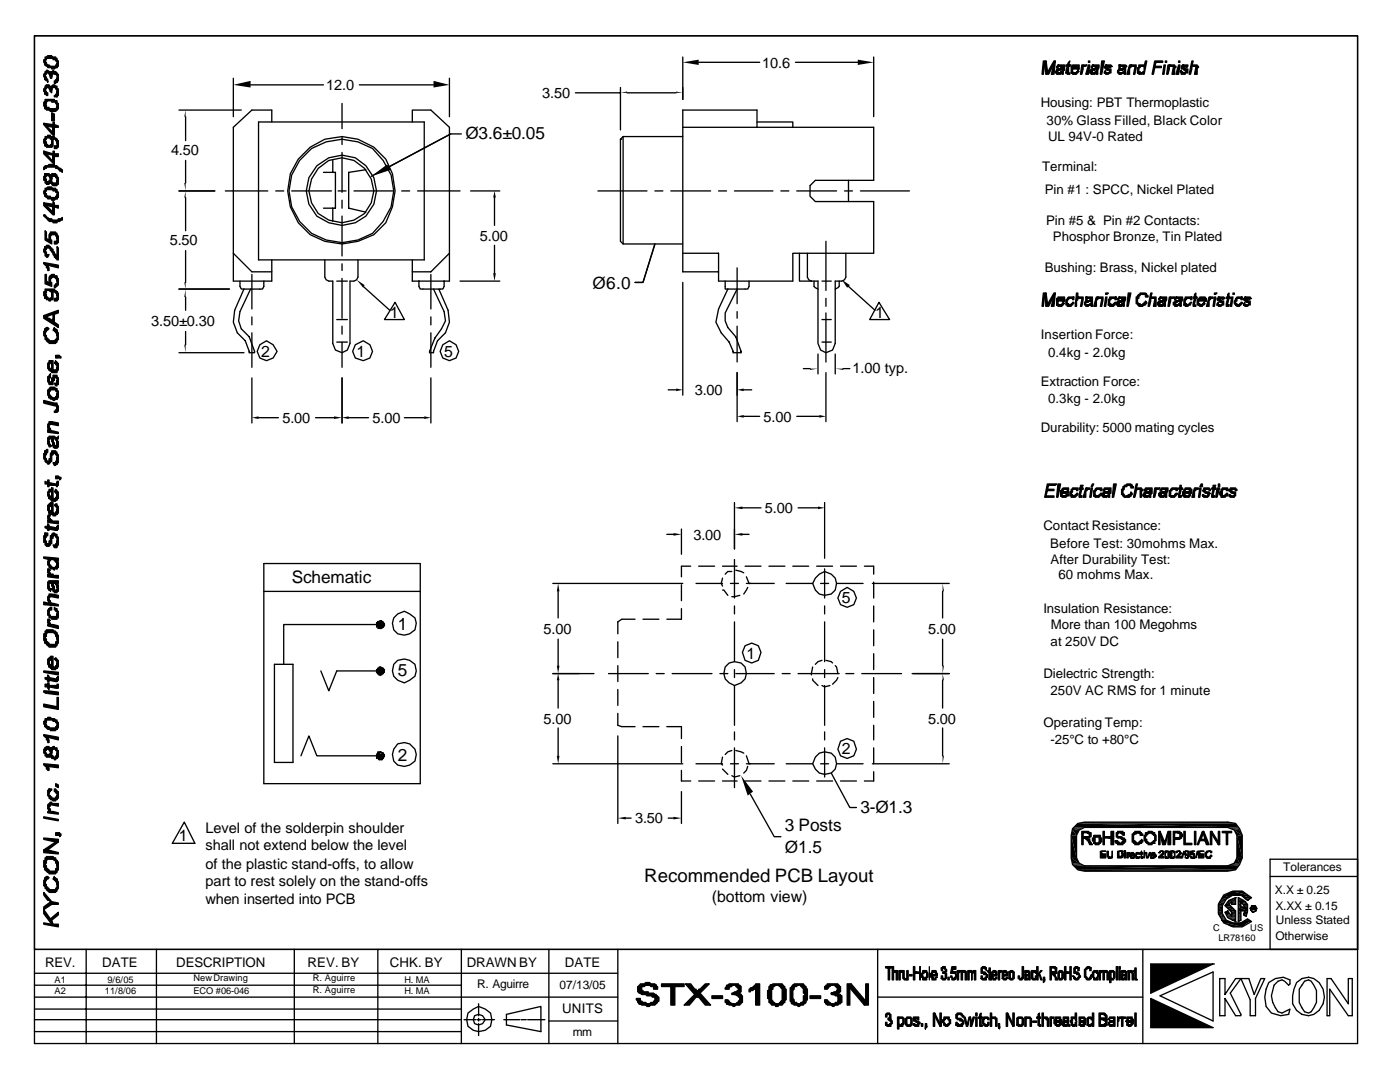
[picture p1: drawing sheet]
<svg xmlns="http://www.w3.org/2000/svg" width="279mm" height="216mm" viewBox="0 0 279 216" stroke-linecap="round" stroke-linejoin="round" font-family="sans-serif">
<defs><g id="words">
<text font-size="3.7" x="128.6" y="175.9">Recommended PCB Layout</text>
<g font-size="3.4">
<text x="92.9" y="27.8">Ø3.6±0.05</text>
<text x="118.3" y="57.7">Ø6.0</text>
<text x="58.2" y="116.4">Schematic</text>
<text x="79.4" y="125.7">1</text>
<text x="79.4" y="134.9">5</text>
<text x="79.4" y="151.9">2</text>
<text x="156.6" y="165.9">3 Posts</text>
<text x="171.7" y="162.2">3-Ø1.3</text>
<text x="156.6" y="170.1">Ø1.5</text>
</g>
<g font-size="3.2">
<text x="77.8" y="63.5">1</text>
<text x="174.6" y="63.5">1</text>
<text x="52.1" y="71.2">2</text>
<text x="71.2" y="71.2">1</text>
<text x="88.6" y="71.2">5</text>
<text x="168" y="120.4">5</text>
<text x="149" y="131.5">1</text>
<text x="168" y="150.5">2</text>
<text x="35.7" y="167.7">1</text>
<text x="142.1" y="179.9">(bottom view)</text>
</g>
<g font-size="2.9">
<text x="65.1" y="18">12.0</text>
<text x="152.1" y="13.5">10.6</text>
<text x="108.2" y="19.6">3.50</text>
<text x="34.1" y="31">4.50</text>
<text x="33.9" y="48.9">5.50</text>
<text x="95.8" y="48.2">5.00</text>
<text x="30.2" y="65.1">3.50±0.30</text>
<text x="170.1" y="74.3">1.00 typ.</text>
<text x="138.6" y="78.8">3.00</text>
<text x="56.4" y="84.4">5.00</text>
<text x="74.3" y="84.4">5.00</text>
<text x="152.4" y="84.1">5.00</text>
<text x="138.4" y="107.7">3.00</text>
<text x="152.7" y="102.4">5.00</text>
<text x="108.5" y="126.5">5.00</text>
<text x="185.2" y="126.5">5.00</text>
<text x="108.5" y="144.5">5.00</text>
<text x="185.2" y="144.5">5.00</text>
<text x="41" y="166.2">Level of the solderpin shoulder</text>
<text x="126.7" y="164.3">3.50</text>
<text x="41" y="169.6">shall not extend below the level</text>
<text x="41" y="173.3">of the plastic stand-offs, to allow</text>
<text x="41" y="176.7">part to rest solely on the stand-offs</text>
<text x="41" y="180.4">when inserted into PCB</text>
</g>
<g font-size="2.6">
<text x="207.7" y="21.4">Housing: PBT Thermoplastic</text>
<text x="208.8" y="24.9">30% Glass Filled, Black Color</text>
<text x="209.2" y="28">UL 94V-0 Rated</text>
<text x="208" y="34.1">Terminal:</text>
<text x="208.5" y="38.6">Pin #1 : SPCC, Nickel Plated</text>
<text x="208.8" y="45">Pin #5 &amp; Pin #2 Contacts:</text>
<text x="210.1" y="48.2">Phosphor Bronze, Tin Plated</text>
<text x="208.5" y="54.2">Bushing: Brass, Nickel plated</text>
<text x="207.7" y="67.7">Insertion Force:</text>
<text x="209.2" y="71.2">0.4kg - 2.0kg</text>
<text x="207.7" y="77">Extraction Force:</text>
<text x="209.2" y="80.4">0.3kg - 2.0kg</text>
<text x="207.7" y="86.3">Durability: 5000 mating cycles</text>
<text x="208.2" y="105.8">Contact Resistance:</text>
<text x="209.6" y="109.3">Before Test: 30mohms Max.</text>
<text x="209.7" y="112.4">After Durability Test:</text>
<text x="211.2" y="115.6">60 mohms Max.</text>
<text x="208.2" y="122.2">Insulation Resistance:</text>
<text x="209.7" y="125.4">More than 100 Megohms</text>
<text x="209.7" y="128.9">at 250V DC</text>
<text x="208.2" y="135.2">Dielectric Strength:</text>
<text x="209.7" y="138.6">250V AC RMS for 1 minute</text>
<text x="208.2" y="145">Operating Temp:</text>
<text x="209.7" y="148.4">-25°C to +80°C</text>
<text x="9" y="192.9">REV.</text>
<text x="20.4" y="192.9">DATE</text>
<text x="35.2" y="192.9">DESCRIPTION</text>
<text x="61.4" y="192.9">REV. BY</text>
<text x="77.8" y="192.9">CHK. BY</text>
<text x="93.1" y="192.9">DRAWN BY</text>
<text x="112.7" y="192.9">DATE</text>
<text x="112.2" y="202.1">UNITS</text>
</g>
<g font-size="2.4">
<text x="256.1" y="173.8">Tolerances</text>
<text x="254.4" y="178.3">X.X ± 0.25</text>
<text x="254.5" y="181.5">X.XX ± 0.15</text>
<text x="254.6" y="184.4">Unless Stated</text>
<text x="254.5" y="187.6">Otherwise</text>
<text x="95.2" y="197.1">R. Aguirre</text>
<text x="111.7" y="197.4">07/13/05</text>
<text x="114.3" y="206.6">mm</text>
</g>
<g font-size="1.9">
<text x="242.1" y="185.7">C</text>
<text x="249.5" y="185.7">US</text>
<text x="243.2" y="187.9">LR78160</text>
<text x="10.8" y="196.1">A1</text>
<text x="21.4" y="196.1">9/6/05</text>
<text x="38.6" y="195.8">New Drawing</text>
<text x="62.4" y="195.8">R. Aguirre</text>
<text x="80.7" y="196.1">H. MA</text>
<text x="10.8" y="198.4">A2</text>
<text x="20.9" y="198.4">11/8/06</text>
<text x="38.6" y="198.4">ECO #06-046</text>
<text x="62.4" y="198.2">R. Aguirre</text>
<text x="80.7" y="198.4">H. MA</text>
</g>
</g></defs>
<g fill="none" stroke="#000" stroke-width=".26">
<path d="M6.9 7.1h264v182.3h-264zM6.9 7.1h264v201.1h-264zM46.6 15.6v7.7M50 16.9h14.6M71.7 16.9h14.8M89.7 15.6v7.7M114.8 18.5h9M123.8 17.5v8.4M125.1 18.5h9.8M136.3 11.4v8.4M139.4 12.4h12.2M158.7 12.4h12.5"/>
<path d="M174.4 11.4v11.9M35.7 38.1h7.2M35.7 22h12.5M37 23.3v4.7M37 32v4.5M37 39.4v6.6M45 38.1h8.4M51.6 24.3h33.1v27.6h-33.1zM54.2 24.3v-2.3h-3.9l-3.7 3.4v30.7h7.6v-4.2M55 38.1h1.6M58.2 38.1h7.9M59.5 31.8a10.7 10.7 0 0 1 13.5-3.4 10.7 10.7 0 0 1 5.3 12.9l-1.3 3.1-2.4 2.4a11.8 11.8 0 0 1-12.7 0 10.8 10.8 0 0 1-2.4-15z"/>
<path d="M59.8 32a10.8 10.8 0 0 1 14.5-2.4l2.2 2.4a9.8 9.8 0 0 1 0 12.2l-2.2 2.4a10.8 10.8 0 0 1-16.1-5.3l-.5-3.2 .5-3.2zM63.2 33.1l2.4-1.6 2.7-.5 2.6 .5a7.2 7.2 0 0 1 2.1 11.6 7.4 7.4 0 0 1-9.8 0 7 7 0 0 1 0-10zM63.5 33.6l2.1-1.6a6.5 6.5 0 0 1 7.8 2.4 6.5 6.5 0 0 1-.6 8.2 6.6 6.6 0 0 1-7.1 1.4 6.6 6.6 0 0 1-4.1-5.9l.6-2.4zM64.6 34.4h2.3v7.1h-2.3M66.4 32v2.4M67.5 38.1h1.6M68.3 20.6v5.1M68.3 27.3v1.5M68.3 30.4v8M68.3 40v1.5M70.6 38.1h8M73 33.9l-3.4 .5v7.1l3.4 .8"/>
<path d="M80.2 38.1h1.6M82.3 24.3v-2.3h3.7l3.7 3.4v30.7h-7.4v-4.2M83.3 38.1h8.5M90 26.7l-15.9 8.5M92.1 26.7h-2.1l-12.5 6.6M93.9 38.1h5.8M98.7 39.4v5.6M119.3 38.1h9.8M123.8 27.8v20.4l.6 .5M123.8 27.8h.3M124.4 27.3v21.4h11.9M124.4 27.3h11.9"/>
<path d="M124.4 27.3l-.6 .5M130.7 38.1h1.6M133.9 38.1h7.9M136.3 22v32.2zM136.3 25.4h38.1v10.6h-11.7l-1 1v2.2l1 1h11.7v10.3h-16.2v5.6h-14.8v-5.6h-7.1M136.3 22h14.8v3.4M143.4 38.1h1.6M146.6 38.1h7.7M151.1 24.3h7.1v1.1M155.8 38.1h1.6M159 38.1h8M168.5 38.1h1.6"/>
<path d="M169.3 36v4.2M171.7 38.1h9.8M35.7 57.7h10.1M37 50v6.4M37 59.3v2.6M46.6 50.5l3.7 3.7h3.9M47.9 56.1v1.1l.3 .5h.5M48.7 57.7l-1.9 4.2-.2 2.4 .8 2.1 1.5 1.6 .8 2.4h1.1l-1.1-3.2-1.5-1.6-.6-1.6 .3-1.8 2.1-4.5M50.3 54.8v6.8M52.7 56.1v1.1l-.3 .5h-3.7M64.8 51.9v3.4l.3 .5 .5 .3h.8v12.4l.5 1.3 1.4 .6 1-.6 .5-1.3v-12.4h.8l.6-.3 .2-.5v-3.4M66.4 41.5v2.7"/>
<path d="M67.2 56.1h2.1M68.3 43.1v8M68.3 52.7v1.3M68.3 55.6v7.9M72.5 57.2l5.3 4.7M83.6 56.1v1.1l.3 .5h4.5l.2-.5v-1.1M86 54.8v6.8M86.5 57.7l2.1 4.5 .3 1.8-.8 1.6-1.3 1.9-1.1 2.9h.8l.8-2.4 1.6-1.6 .8-2.1-.3-2.4-1.8-4.2M89.7 50.5l-3.7 3.7h-3.7M91.8 56.1h7.9M98.7 48.9v5.6M130.7 48.7l-2.4 7.7h-1.6"/>
<path d="M136.3 56.4v22.4M136.3 54.2h7.1M144.7 56.1v1.6h.6M145.3 57.7l-1.9 3.9-.5 2.7 1 2.1 1.6 1.9 .8 2.1h1.6l-1.1-3.2-1.5-1.8-.6-1.4v-1.6l2.4-4.7M147.1 53.4v7.2M149.5 56.1v1.1l-.3 .5h-3.9M159.5 50.5v5.6h2.4M161.1 50.5v4.8l.3 .5 .5 .3M162.5 56.1v1.1l.7 .5M164 56.1h1.9M164.8 48.2v9.7M164.8 59.5v1.6"/>
<path d="M167.5 56.1v1.1l-.8 .5M168.8 50.5v4.8l-.3 .5-.5 .3h-1.3v12.4l-.5 1.3-1.4 .6-1-.6-.6-1.3v-12.4h-1.3M169.3 57.2l5.3 4.7M35.7 70.4h13M37 66.1v2.7M50.3 63.2v1.6M50.3 66.4v6.9M50.3 75.4v9M51.9 68.8l1.3-.8 1.3 .8 .8 1.3-.8 1.3-1.3 .6-1.3-.6-.6-1.3zM67.2 68.3h2.1M67.2 63.8h2.1M68.3 65.1v1.6"/>
<path d="M68.3 68.3v5M68.3 75.4v9M70.9 68.8l1.6-.8 1.3 .8 .5 1.3-.5 1.3-1.3 .6-1.6-.6-.5-1.3zM78.8 60.3l1.9 3.5h-4zM86 63.2v1.6M86 66.4v6.9M86 75.4v9M88.4 68.8l1.3-.8 1.3 .8 .5 1.3-.5 1.3-1.3 .6-1.3-.6-.6-1.3zM133.3 77.8h1.6M147.1 62.2v1.3M147.1 65.1v7.1M147.1 74.3v9.8"/>
<path d="M148.4 77.8h1.6M160.3 73.6h1.4M163.2 70.6v4M164 68.3h1.9M164 63.8h1.9M164.8 62.4v9.8M164.8 74.3v9.8M166.7 70.6v4M168.3 73.6h1.3M175.4 60.3l2.1 3.5h-3.9zM51.6 83.3h4M63 83.3h3.7"/>
<path d="M69.6 83.3h4M80.7 83.3h4M148.4 83.1h3.2M159 83.1h4.5M52.7 112.4h31.2v44h-31.2zM52.7 118h31.2M110.3 116.4h26M111.4 118v5.3M133.1 106.6h1.3M136 105.6v5M136 116.7v3.2M137.8 113h-1.8v2.1"/>
<path d="M138.9 116.4h5.3M139.4 113h3.2M144.2 115.4l-.3 1 .3 .5M144.2 117.7h.3l.8 1.1M144.2 113h2.9M145.8 116.4h1.6M146 114h-.7l-.6 .6M146.6 100.3v9.2M146.6 111.7v7.6M146.8 113.8l1.6 .5M147.6 118.8l-1.6 .3M148.2 101.3h3.7"/>
<path d="M148.2 106.6h1.3M148.7 113h3.2M149 116.4h5.5M149 115.1l.5 1.3M149.2 117.2l-.8 1.3M153.5 113h3.1M156.9 116.4h5.3M158.2 113h3.2M159.3 101.3h3.9M162.7 115.4l.8-.8 1.1-.6a2.46 2.46 0 0 1 2.3 1.8 2.46 2.46 0 0 1-1 2.7 2.52 2.52 0 0 1-3.7-2.1zM163 113h3.2M163.8 116.4h1.6"/>
<path d="M164.6 100.3v11.1M164.6 113.5v5.8M167 116.4h5.2M167.7 118l1.4-.8 1.3 .8 .5 1.3-.5 1.3-1.3 .6-1.4-.6-.5-1.3zM167.7 113h3.2M172.5 113h1.9v1.6M174.1 116.4h15.3M174.4 116.2v3.1M188.1 118v5.3M54.8 132.6h3.7v19.5h-3.7zM64 133.9l1.6 3.9 1.6-3.9h7.9M75.1 133.9l.8 .8 .8-.8"/>
<path d="M75.1 133.6l1.1 1.1M75.4 133.3l1.1 1.1M75.7 133.1l1 1M75.7 124.1l.8 .8M75.9 123.8l.8 .8-.2-.5-.6-.3-.5 .3-.3 .5 .3 .5 .5 .3 .6-.3 .2-.5-1 .8M75.9 133.1l-.8 .8M75.9 124.1l-.8 .8M76.2 124.1l-1.1 1M76.5 133.3l-1.1 1.1M76.5 133.6l-.8 1.1-.6-.6 1.1-.8 .5 .3M76.5 125.1l-1.1-1-.3 .3 1.1 1M76.5 124.4l-1.1 1"/>
<path d="M76.7 124.9l-.8 .5-.8-.8h-18.5v8M78.6 123.3l.8-.8 1.3-.5 1.1 .5 1 .8 .3 1.1-.3 1.3a2.65 2.65 0 0 1-4.2 0l-.3-1.3zM78.6 132.6a2.65 2.65 0 0 1 4.2 0l.3 1.3-.3 1-1 .8-1.1 .6a2.52 2.52 0 0 1-2.1-3.7zM110.3 134.4h8.2M111.4 127.5v5.3M111.4 135.7v5.6M121.4 134.4h8M123.3 128.1v3.1M123.3 132.8v3.2M123.3 137.6v3.2M126.7 123.6h-2.6l-.8 .5v2.4M128.3 123.6h3.2"/>
<path d="M131 134.4h1.6M134.1 134.4h8M136 121.4v2.2h-2.9M143.7 134.4h1.6M144.7 133.1a2.31 2.31 0 0 1 3.6-.5 2.31 2.31 0 0 1-.4 3.7l-1.3 .5a2.54 2.54 0 0 1-1.9-3.7zM146.6 120.9v1.6M146.6 124.1v7.9M146.6 133.6v1.6M146.6 136.8v7.9M146.8 134.4h7.7M148.7 128.9l1.3-.6 1.3 .6 .6 1.3-.6 1.6-1.3 .5-1.3-.5-.5-1.6zM156.1 134.4h1.6"/>
<path d="M159.3 134.4h8.2M162.2 133.1l-.3 1.6M162.2 135.5v.2l1 1.1M164 131.8l-.8 .2-.5 .6M164 136.8l.6 .3 1-.3M164.6 120.9v1.6M164.6 124.1v7.9M164.6 133.6v1.6M164.6 136.8v7.9M164.8 131.8l1.1 .2 .3 .3M166.7 132.8l.3 .3 .2 1.3M167.2 135.2l-.2 .5-.8 .8"/>
<path d="M168.8 134.4h1.6M172 134.4h7.9M174.4 120.9v3.2M174.4 125.7v3.2M174.4 130.4v3.2M174.4 135.2v3.2M174.4 140v3.1M182 134.4h7.4M188.1 127.5v5.3M188.1 135.7v5.6M75.1 151.3l1.4-1-1.1 1M75.4 150l1.1 1.1-.3 .5-1.1-1.1 .6-.5"/>
<path d="M75.4 150.3l1.1 1M76.7 150.5l-1 1.1-.6-.8h-11.9l-1.6-4-1.5 4M76.7 150.8l-.2 .5-.6 .3-.5-.3-.3-.5 .3-.5 .5-.3 .6 .3 .2 .5-.8-.8-.8 1.1M79.4 148.4l1.3-.2 1.1 .2 1 1.1 .3 1-.3 1.4a2.65 2.65 0 0 1-4.2 0l-.3-1.4 .3-1zM110.3 152.4h26M111.4 145.3v5.5M123.3 142.3v2.4l.8 .3h2.6M123.3 146.8v17.5M128.3 145h3.2M133.1 145h2.9v2.4M136 153.7v2.1h1.8M136 149v3.1"/>
<path d="M136 158v6.3M138.9 152.4h5.3M139.4 155.8h3.2M144.2 151.1l-.3 1.3 .3 .3M144.2 153.5l1.1 1M144.2 155.8h2.9M145.8 152.4h1.6M146 149.8l-.7 .2-.6 .5M146 154.8l.6 .2 1-.2M146.6 146v1.6M146.6 149.2v8M146.8 149.8l1.6 .5"/>
<path d="M148.7 155.8h3.2M149 150.8l.5 1.6M149 152.4h5.5M149.2 152.9l-.2 .8-.6 .6M149.8 158.5l4.7 8.5h1.3M153.5 155.8h3.1M156.9 152.4h5.3M158.2 155.8h3.2M162.7 151.1a2.31 2.31 0 0 1 3.6-.5 2.31 2.31 0 0 1-.4 3.7 2.54 2.54 0 0 1-3.7-1.9zM163 155.8h3.2M163.8 152.4h1.6M164.6 146v1.6"/>
<path d="M164.6 149.2v5.8M165.9 154.3l3.7 6.8h1.3M167 152.4h5.2M167.7 147.9l1.4-.5 1.3 .5 .5 1.6-.5 1.3-1.3 .5-1.4-.5-.5-1.3zM167.7 155.8h3.2M174.1 152.4h15.3M174.4 154v1.8h-1.9M174.4 144.7v2.9M174.4 149.2v3.2M188.1 145.3v5.5M36.8 164l2.1 4.3h-4.5zM124.9 163.2h1"/>
<path d="M133.3 163.2h1.1M214 165.4l1.1-1.1 1.3-.3h28.6l1.6 .3 .8 1.1 .5 1.3v4.5l-.5 1.3-.8 1.1-1.6 .2h-28.6l-1.3-.2-1.1-1.1-.2-1.3v-4.5zM214 172.6h2.4M214.3 165.2h2.1M215.1 164.2h31.5M215.1 173.7h31.5M215.4 165.6l1-.5h28.6l1.3 .5 .6 1.1v4.5l-.6 1-1.3 .6h-28.6l-1-.6-.6-1v-4.5zM244.2 178.6l1.9-.8h1.8l1.9 1.3-.8 .6a2.88 2.88 0 0 0-3.7-.8 2.88 2.88 0 0 0-1.4 3.4l.8 1.3 1.4 .5h1.5l1.4-.7 .8 .5-1.9 1h-1.8l-1.9-.8-1-1.8v-1.9zM245 165.2h2.4M245 172.6h2.1M245.3 179.7l1.3-.6v1.3h-.8v-.5l-.5 .5 1.3 1.4v2.1l-1.6-.8-.5-1.1 .5-.2 .8 1v-.8l-1.3-1.3zM247.1 179.1l1.1 .6 .8 .7v1.4l-.3 1-.5-.2 .2-.8h-.8v1.8l-.5 .3z"/>
<path d="M247.6 179.9l.8 1.1h-.8zM253.5 174.9h17.4M6.9 189.4h264v-18h-17.4v18M6.9 199h116.4M6.9 196.6h85.2M6.9 194.2h116.4M17.2 189.4v18.8M31.2 189.4v18.8M58.7 189.4v18.8M75.4 189.4v18.8M92.1 189.4v18.8M109.5 189.4v18.8"/>
<path d="M123.3 189.4v18.8M175.2 199h52.9M175.2 189.4v18.8M228.1 189.4v18.8M229.7 199.2l12.4 5.9h-12.4zM229.7 192.4h12.4l-12.4 5.8zM231.5 198.7l10.6-4.8v9.8zM242.1 192.4h.3M243.4 195.3h1.1v3.1l2.1-3.1h2.6l1.1 3.1 1.3-3.1h.8l-1.8 3.9v3.5h-1.1v-3.2l-1.9-4.2-2.1 2.9 2.1 4.2v.3h-1l-2.1-3.5v3.5h-1.1zM249.5 181.2l.5-.5 .8 .5-.2 .6-.6 .2-.5-.8 .5-.5 .8 .5-.2 .6-.6 .2zM253.2 196.1l1.3-.8 1.6-.3 1.3 .5v.8l-.2 .3-.8-.8-.5-.3-.8 .3-.8 .8-.6 2.1 .3 1.3 1.1 1.9 .8 .2 1.5-.8-.2 1.1-1.6 .3-1.9-.6-1-1.3-.3-1.8 .3-1.6zM258.8 196.1a3.1 3.1 0 0 1 3-1 3.1 3.1 0 0 1 2.3 2.3 3.9 3.9 0 0 1-3 5.3 3.3 3.3 0 0 1-3.1-4l.2-1.3z"/>
<path d="M260.3 195.8l.8-.3 .6 .3 1 1.8v2.4l-1 1.9-.6 .2-.8-.2-1-1.9v-2.6zM264.8 195.3h.8l3.5 5v-5h.8v7.4h-.8l-3.7-5.3v5.3h-.6zM6.9 205.8h85.2M6.9 203.5h85.2M6.9 201.3h85.2M92.6 203.5h2.4M93.4 202.1l1.1-.8 1-.5 1.3 .5 1.1 .8 .3 1.4-.3 1.3a2.91 2.91 0 0 1-4.5 0l-.3-1.3zM94.7 202.7l.8-.3 .8 .3 .5 .8-.5 .8-.8 .2-.8-.2-.2-.8zM95.2 203.5h.8M95.5 200.3v2.4M95.5 203.2v.5M95.5 204.3v2.3"/>
<path d="M96.3 203.5h2.4M100.5 203.5h3.2M101.1 202.4l6.8-1.6v5l-6.8-1.3zM104 203.5h1M105.3 203.5h3.4M109.5 203.7h13.8"/>
<circle cx="76" cy="133.9" r=".78"/>
</g>
<g fill="#000">
<path d="M46.6 16.9l3.4-.8v1.4zM86.5 16.1l3.2 .8-3.2 .6zM123.8 18.5l1.3-.2v.2zM134.9 18.3l1.4 .2h-1.4zM136.3 12.4l3.1-.5v1.1zM171.2 11.9l3.2 .5-3.2 .6zM37 38.1v1.3h-.2zM37 22v1.3h-.2zM36.8 36.5h.2v1.6zM74.1 35.2l3.2-2.4 .8 1.1zM98.7 38.1l.3 1.3h-.6zM37 57.7v1.6h-.2z"/>
<path d="M36.8 56.4h.2v1.3zM71.2 55.8l1.6 1.1-.3 .5zM98.4 54.5h.6l-.3 1.6zM168 55.8l1.6 1.1-.5 .5zM36.8 68.8h.2v1.6zM134.9 77.5l1.4 .3-1.4 .3zM147.1 77.8l1.3-.3v.6zM161.7 73.6h1.5l-1.5 .2zM166.7 73.6h1.6v.2zM50.3 83.3l1.3-.2v.5zM66.7 83.1l1.6 .2-1.6 .3zM68.3 83.3l1.3-.2v.5z"/>
<path d="M84.7 83.1l1.3 .2-1.3 .3zM147.1 83.1l1.3-.3v.5zM163.5 82.8l1.3 .3-1.3 .2zM111.4 116.4l.3 1.6h-.6zM134.4 106.4l1.6 .2-1.6 .3zM146.6 101.3l1.6-.2v.5zM146.6 106.6l1.6-.2v.5zM163.2 101.1l1.4 .2-1.4 .3zM188.1 116.4l.3 1.6h-.3zM111.1 132.8h.6l-.3 1.6zM111.4 134.4l.3 1.3h-.6zM188.1 134.4l.3 1.3h-.3z"/>
<path d="M188.1 132.8h.3l-.3 1.6zM111.1 150.8h.6l-.3 1.6zM147.9 154.8l2.4 3.2-1.1 .8zM188.1 150.8h.3l-.3 1.6zM123.3 163.2l1.6-.2v.5zM134.4 163l1.6 .2-1.6 .3zM213.8 166.7l1 4.5h-1zM213.8 166.7h1v4.5zM213.8 171.2l1.6 1h-1.4zM213.8 171.2h1l.6 1zM214 165.4l1.4 .2h-1.4zM214 165.4h1.6l-.2 .2z"/>
<path d="M214 165.6l.8 1.1h-1zM214 165.6h1.4l-.6 1.1zM214 172.2l1.6 .3h-1.6zM214 172.2h1.4l.2 .3zM214.3 165.1l1.3 .3h-1.6zM214.3 172.8l32.3 .8h-31.5zM214.3 172.8h32.8l-.5 .8zM214.3 165.1l.8-.8 32 .8zM215.1 164.3h31.5l.5 .8zM243.4 179.9h.8zM243.2 180.2l.2-.3 .8 .3zM243.4 179.9h.8v.3z"/>
<path d="M243.7 179.4l.8 .3h-.8zM243.7 179.4h1l-.2 .3zM243.7 179.7h.8zM243.7 179.7l.5 .2h-.8zM243.7 179.7h.8l-.3 .2zM243.9 179.1h1.4zM243.9 179.1h1.1zM243.9 179.1l.8 .3h-1zM243.9 179.1h1.1l-.3 .3zM244.2 178.6h1.6zM244.2 178.6l1.1 .5h-1.4zM244.2 178.6h1.6l-.5 .5z"/>
<path d="M244.5 178.6h1.6zM245 179.9h.8zM244.7 180.2l.3-.3 .5 .3zM245 179.9h.8l-.3 .3zM245.3 179.7h1.3zM245 179.9l.3-.2 1.3 .2zM245.3 179.7h1.3v.2zM245.8 165.4l1.6 .2h-1.1zM245.8 165.4h1.6v.2zM245.8 172.5h1.6l-.3 .3zM244.5 178.6l1.3-.8 3.2 .8zM245.8 177.8h2.1l1.1 .8z"/>
<path d="M245.3 179.7l.5-.3 .8 .3zM245.8 179.4h.8v.3zM245.8 179.9h.8zM245.8 179.9l.8 .3h-.8zM245.8 179.9h.8v.3zM246.3 165.6l1.6 1.1h-1zM246.3 165.6h1.1l.5 1.1zM245.8 172.5l.5-.3 1.1 .3zM246.3 172.2h1.1v.3zM245.8 179.4l.5-.3 .3 .3zM246.3 179.1h.3v.3zM246.3 179.1h.3z"/>
<path d="M246.9 166.7l1 4.5h-1zM246.9 166.7h1v4.5zM246.9 171.2l.5 1h-1.1zM246.9 171.2h1l-.5 1zM247.1 179.1l.5 .3h-.5zM247.1 179.1l.5 .3zM247.1 179.4l1.1 .3h-1.1zM247.1 179.4h.5l.6 .3zM247.1 179.7h1.1zM247.1 179.7l1.3 .2h-1.3zM247.1 179.7h1.1l.2 .2zM247.1 179.9h1.6z"/>
<path d="M247.1 179.9l.5 .3h-.5zM247.1 179.9h.5v.3zM247.6 178.6h1.4zM247.6 178.6l1.9 .5h-1.3zM247.6 178.6h1.4l.5 .5zM247.6 179.9l1.1 .3h-.8zM247.6 179.9h1.1v.3zM248.2 179.1h1.3zM248.2 179.1h1.6zM248.2 179.1l1.3 .3h-1.1zM248.2 179.1h1.6l-.3 .3zM248.4 179.4l.6 .3z"/>
<path d="M248.4 179.4h1.1l-.5 .3zM229.7 199.2l12.4 5.9h-12.4zM229.7 192.4h12.4l-12.4 5.8zM243.2 180.2l.7 .2h-.7zM243.2 180.2h1l-.3 .2zM243.2 180.4h.7zM243.2 180.4l.7 .3h-.7zM243.2 180.4h.7v.3zM243.2 180.7h.7zM243.2 180.7l.7 .3h-.7zM243.2 180.7h.7v.3zM243.2 181l.7 .8h-.7z"/>
<path d="M243.2 181h.7v.8zM243.2 181.8h.7zM243.2 181.8l.7 .2h-.7zM243.2 181.8h.7v.2zM243.2 182h.7zM243.2 182l.7 .3h-.7zM243.2 182h.7v.3zM243.2 182.3h.7zM243.2 182.3l1 .3h-1zM243.2 182.3h.7l.3 .3zM243.2 182.6l1 .2h-.8zM243.2 182.6h1v.2z"/>
<path d="M243.4 182.8h.8zM243.4 182.8l1.1 .3h-.8zM243.4 182.8h.8l.3 .3zM243.7 183.1l.8 .3h-.8zM243.7 183.1h.8v.3zM243.7 183.4l1 .2h-1zM243.7 183.4h.8l.2 .2zM243.7 183.6h1zM243.9 183.6h1.1zM243.9 183.6l1.1 .3h-1.1zM243.9 183.6h1.1v.3zM243.9 183.9h1.4z"/>
<path d="M243.9 183.9l1.9 .2h-1.6zM243.9 183.9h1.4l.5 .2zM244.2 184.1h1.6zM244.2 184.1h1.9zM244.5 180.4h.8zM244.5 180.4l.8 .3h-.8zM244.5 180.4h.8v.3zM244.5 180.7h1zM244.5 180.7l1.3 .3h-1.1zM244.5 180.7h1l.3 .3zM244.5 182h.8zM244.5 182l.8 .3h-.8z"/>
<path d="M244.5 182h.8v.3zM244.5 182.3h.8zM244.5 184.1l3.4 .8h-2.1zM244.5 184.1h4.5l-1.1 .8zM244.7 180.2l.6 .2h-.6zM244.7 180.2h.8l-.2 .2zM244.7 180.4h.6zM244.7 181l1.9 .8h-1.1zM244.7 181h1.1l.8 .8zM244.7 182.3h.6zM244.7 182.3l.8 .3h-.8zM244.7 182.3h.6l.2 .3z"/>
<path d="M244.7 182.6l1.1 .2h-.8zM244.7 182.6h.8l.3 .2zM244.5 182l.5-.2v.2zM245 181.8v.2zM245 182.8h1.6zM245 182.8l1.6 .3h-1.6zM245 182.8h1.6v.3zM245 183.1l1.6 .3h-1.3zM245 183.1h1.6v.3zM245.3 183.4l1.3 .2h-.8zM245.3 183.4h1.3v.2zM245.5 181.8h1.1z"/>
<path d="M245.5 181.8l1.1 .2h-.8zM245.5 181.8h1.1v.2zM245.8 180.2l.8 .2h-.8zM245.8 180.2h.8v.2zM245.8 180.4h.8zM245.8 182h.8zM245.8 182l.8 .3h-.8zM245.8 182h.8v.3zM245.8 182.3h.8zM245.8 182.3l.8 .3h-.8zM245.8 182.3h.8v.3zM245.8 182.6l.8 .2h-.8z"/>
<path d="M245.8 182.6h.8v.2zM245.8 183.6h.8zM246.1 183.6h.5zM246.3 183.6l.3 .3h-.3zM246.3 183.6h.3v.3zM246.3 183.9h.3zM247.1 180.2l.5 .2h-.5zM247.1 180.2h.5v.2zM247.1 180.4h.5zM247.1 180.4l.5 .3h-.5zM247.1 180.4h.5v.3zM247.1 180.7h.5z"/>
<path d="M247.1 180.7l.5 .3h-.5zM247.1 180.7h.5v.3zM247.1 181l1.9 .8h-1.9zM247.1 181h1.9v.8zM247.1 181.8h1.9zM247.1 181.8h.5zM247.1 181.8l.5 .2h-.5zM247.1 181.8h.5v.2zM247.1 182h.5zM247.1 182l.5 .3h-.5zM247.1 182h.5v.3zM247.1 182.3h.5z"/>
<path d="M247.1 182.3l.5 .3h-.5zM247.1 182.3h.5v.3zM247.1 182.6l.5 .2h-.5zM247.1 182.6h.5v.2zM247.1 182.8h.5zM247.1 182.8l.5 .3h-.5zM247.1 182.8h.5v.3zM247.1 183.1l.5 .3h-.5zM247.1 183.1h.5v.3zM247.1 183.4l.5 .2h-.5zM247.1 183.4h.5v.2zM247.1 183.6h.5z"/>
<path d="M247.1 183.6h.3zM247.1 183.6v.3zM247.1 183.6h.3l-.3 .3zM247.6 181h.8zM247.6 181.8h.8zM247.6 184.1h1.4zM247.9 180.2l1.1 .2h-.8zM247.9 180.2h.8l.3 .2zM248.2 180.4h.8zM248.2 180.4l.8 .3h-.8zM248.2 180.4h.8v.3zM248.2 180.7h.8z"/>
<path d="M248.2 180.7l.8 .3h-.6zM248.2 180.7h.8v.3zM248.2 182l.8 .3h-.8zM248.2 182h.8v.3zM248.2 182.3h.5zM248.2 182.3h.8zM248.2 182.3l.5 .3h-.5zM248.2 182.3h.5v.3zM248.2 182.6l.5 .2h-.3zM248.2 182.6h.5v.2zM248.2 183.9h1.3zM248.2 183.9h1.6z"/>
<path d="M247.6 184.1l.6-.2 .8 .2zM248.2 183.9h1.3l-.5 .2zM248.4 181.8h.6zM248.4 181.8l.6 .2h-.6zM248.4 181.8h.6v.2zM248.4 182h.6zM248.2 182h.8zM248.4 182.8h.3zM248.4 183.6h1.1zM248.2 183.9l.2-.3 1.4 .3zM248.4 183.6h1.1l.3 .3zM248.4 183.6l.6-.2 .5 .2z"/>
<path d="M249.5 181.2l.3 .6zM249.8 181l-.3 .2zM249.8 181.8l.2 .2zM250 180.7h.3zM250 180.7l-.2 .3zM250 180.7l.6 .3zM250 180.7h.3l.3 .3zM250 182h.3zM250.6 181l.2 .2zM250 182l.6-.2-.3 .2zM250.6 181.8l-.3 .2zM250.8 181.2l-.2 .6z"/>
</g>
<g fill="#000" stroke="#000" stroke-width=".26">
<path d="M234.9 60.9h.6zM9.8 161.1v.8zM227 170.4h.5zM236.5 170.7h.6zM180.7 195.3h.3zM185.5 192.9v2.6zM191.3 193.9h.3zM193.4 193.9h.3zM219.6 193.9h.3zM221.7 193.9h.3zM179.4 203.2h.3zM204.8 203.2h.5z"/>
<path d="M212.7 204.5h.3z"/>
<path d="M9 17.2l.3-.3h.5v.3h.3v1.1v-.6h-.3v-.2h-.5v.2h-.3v1.1v-.5h-.3v-.6l.3-.2z" fill-rule="evenodd"/>
<path d="M9 14.3h.3v-.3l.8 .3v1l-.3-.7h-.5v.2h-.3v1.1v-.6h-.3v-.5l.3-.2z" fill-rule="evenodd"/>
<path d="M9 11.4h.3l.2-.3h.8v.3h.8v.2h.3v.3l.2 .3v1h-.2v.3v-1.3h-.3v-.3h-.5v-.3h-1.3v.3l-.3 .3v.8v-.3l-.3-.3v-.5h.3z" fill-rule="evenodd"/>
<path d="M9 18l.3 .3v.2h.2v.5h-.2v-.2h-.3z" fill-rule="evenodd"/>
<path d="M9 15.1v.2h.3v.3l.2 .3v.5v-.3h-.2l-.3-.2z" fill-rule="evenodd"/>
<path d="M9 12.2v.2h.3v.3l.2 .3h.3l.3 .2h1v-.2h.3v-.3v.8h-.3l-.3 .3h-.5v-.3h-.8v-.3h-.2l-.3-.2z" fill-rule="evenodd"/>
<path d="M10.3 17.2v1.3l-.2-.2v-.8z" fill-rule="evenodd"/>
<path d="M10.3 14.3v1.3h-.2v-1v.2v-.2h.2z" fill-rule="evenodd"/>
<path d="M10.3 17.2l.3-.3h.2l.3 .3h.3v.5h.2v1.3h-.2v.3v-1.3l-.3-.3v-.2h-.8v.5z" fill-rule="evenodd"/>
<path d="M10.3 14.3h.3v-.3l.2 .3h.3l.3 .3v.2h.2v1.3h-.2v.3v-1.3l-.3-.3h-.3v-.2h-.2v.2h-.3v.5z" fill-rule="evenodd"/>
<path d="M11.4 18.3v1h-.6v-.3h.3v-.2h.3z" fill-rule="evenodd"/>
<path d="M11.4 15.6v.8h-.3v.3h-.3v-.6h.3v-.2h.3z" fill-rule="evenodd"/>
<path d="M208.2 12.2h.6l-.3 .5-.3 2.1h-.2z" fill-rule="evenodd"/>
<path d="M208.8 12.2l.2 1.8-.2 .8-.3-2.1z" fill-rule="evenodd"/>
<path d="M210.3 12.2h.3l-1.3 2.6h-.5l.2-.5h.3v-.3z" fill-rule="evenodd"/>
<path d="M210.6 12.2l-.3 2.6h-.5l.5-2.1z" fill-rule="evenodd"/>
<path d="M210.9 13.8h1h-.2v.2h-.6v.6h.8h-.2v.2h-.8v-.2h-.3z" fill-rule="evenodd"/>
<path d="M210.9 13.2h.2v-.2l.6 .2h-.3l-.3 .3h-.2z" fill-rule="evenodd"/>
<path d="M211.4 14.6h.5z" fill-rule="evenodd"/>
<path d="M211.1 13h1.4v1h-.3v.8h-.3v-.2h-.2v-.3h.2v-.5h-.8h.6v-.3h.5v-.3h-.5z" fill-rule="evenodd"/>
<path d="M212.7 14.6h.8v.2h-.5v-.2z" fill-rule="evenodd"/>
<path d="M213.3 12.4l.2-.2-.2 .8h.5l-.3 .2h-.2v1.4h-.6l.3-1.4h-.3v-.2h.3z" fill-rule="evenodd"/>
<path d="M213.8 13.2h.8h-.3v.3h-.3l1.4 .3h-1.4v.5l.3 .3h.3h-.8z" fill-rule="evenodd"/>
<path d="M214 13h1.4v.8l-1.4-.3h1.1v-.3h-1.1z" fill-rule="evenodd"/>
<path d="M213.8 14.6h1v-.3h.3v-.3l.3 .3h-.3v.3h-.3v.2h-.8v-.2z" fill-rule="evenodd"/>
<path d="M215.9 13h.3v.2h.2h-.2l-.3 1.6h-.3z" fill-rule="evenodd"/>
<path d="M216.2 13h.8l-.3 .2h-.5z" fill-rule="evenodd"/>
<path d="M217.2 12.2h.3v.2h-.3z" fill-rule="evenodd"/>
<path d="M217.2 13h.3l-.3 1.8h-.5z" fill-rule="evenodd"/>
<path d="M217.8 13.8h1h-.3v.2h-.5v.6h.8h-.3v.2h-.7v-.2h-.3v-.6h.3z" fill-rule="evenodd"/>
<path d="M217.8 13.2h.2v-.2l.5 .2h-.5v.3h-.2z" fill-rule="evenodd"/>
<path d="M218.3 14.6h.5z" fill-rule="evenodd"/>
<path d="M218 13h1.3v.5l-.2 .5v.8h-.3v-.2h-.3v-.3h.3v-.5h-.8h.5v-.3h.6v-.3h-.6z" fill-rule="evenodd"/>
<path d="M219.9 12.2h.5l-.5 2.6h-.3z" fill-rule="evenodd"/>
<path d="M220.4 14.3l.3-.3v.6h.2h-.5z" fill-rule="evenodd"/>
<path d="M220.4 13.2h.3v-.2l.5 .2h-.5v.3h.5v.3h.5v.8h-.2l-.3 .2h-.5v-.2h-.3h.8l.3-.3v-.3h-.6v-.2h-.2l-.3-.3z" fill-rule="evenodd"/>
<path d="M220.7 13h1v.2h.3l-.5 .3v-.3z" fill-rule="evenodd"/>
<path d="M223.3 13.8h1.1h-.3v.2h-.8v.6h.8h-.3v.2h-.5v-.2h-.3v-.6h.3z" fill-rule="evenodd"/>
<path d="M223.3 13l.8 .2h-.5v.3h-.3z" fill-rule="evenodd"/>
<path d="M223.6 14.6h.8z" fill-rule="evenodd"/>
<path d="M223.3 13a1.8 1.8 0 0 1 1.6 .2l-.3 .3v1.3h-.2v-.2h-.6h.3v-.3h.3v-.5h-1.1h.8v-.3h.3v-.3z" fill-rule="evenodd"/>
<path d="M225.7 13l.5 .2h-.5z" fill-rule="evenodd"/>
<path d="M225.4 13h.3v.2h.3h-.3v.3h-.3v1.3h-.5z" fill-rule="evenodd"/>
<path d="M225.7 13h1l-.2 1.8h-.3l.3-1.6z" fill-rule="evenodd"/>
<path d="M227 14.6h1.1l-.3 .2h-.5v-.2z" fill-rule="evenodd"/>
<path d="M227.3 13h1v.2h-.8v.3h-.2v.8h.2v.3h.3h-.8v-1.1h.3z" fill-rule="evenodd"/>
<path d="M228.6 12.2h.3l-.6 2.6h-.2v-.2h-.3h.3v-.3h.2v-1.1h-.2h.2z" fill-rule="evenodd"/>
<path d="M230.5 12.2h1.5v.2h-1.3l-.2 .8h1.3v.3h-1.3l-.3 1.3h-.3z" fill-rule="evenodd"/>
<path d="M232.3 13h.3l-.3 1.8h-.3z" fill-rule="evenodd"/>
<path d="M232.6 12.2h.2v.2h-.2z" fill-rule="evenodd"/>
<path d="M233.4 13l.5 .2h-.5z" fill-rule="evenodd"/>
<path d="M233.1 13h.3v.2h.2h-.2l-.3 1.6h-.3z" fill-rule="evenodd"/>
<path d="M233.4 13h1v.2h.3v.3h-.3v1.3h-.5l.3-1.6z" fill-rule="evenodd"/>
<path d="M235.2 12.2h.3v.2h-.3z" fill-rule="evenodd"/>
<path d="M235.2 13h.3l-.3 1.8h-.5z" fill-rule="evenodd"/>
<path d="M235.5 14.3l.2-.3v.3h.3v.3h.3h-.6z" fill-rule="evenodd"/>
<path d="M235.7 13.2l.3-.2 .5 .2h-.5v.3h.5v.3h.6v.8h-.6v.2h-.8v-.2h.8v-.3h.3v-.3h-.5v-.2h-.6z" fill-rule="evenodd"/>
<path d="M236 13h1.1v.2l-.3 .3v-.3z" fill-rule="evenodd"/>
<path d="M237.9 12.2h.2l-.2 1h.5h-.5l-.3 1.6h-.3z" fill-rule="evenodd"/>
<path d="M237.9 13.2l.2-.2h.8v.2h.3v.3h-.3v1.3h-.5l.3-1.6z" fill-rule="evenodd"/>
<path d="M9 37.6h.3l.2-.3h.8v.3h.8v.2h.3v.3l.2 .3v1h-.2v.3v-1.3h-.3v-.3h-.5v-.3h-1.3v.3l-.3 .3v.8v-.3l-.3-.3v-.5h.3z" fill-rule="evenodd"/>
<path d="M9 34.7v1h.3v.5h.5v-.2h.3v-1.1v.3v-.3h.2v1.3l.3 .3h.8v-.5v1h-.8l-.3-.2v-.3h-.2v-.3v.3h-.3v.3h-.5v-.3h-.3v-.5h-.3v-.8h.3z" fill-rule="evenodd"/>
<path d="M9 33.1h.5l.3-.3h1v.3h.6v.2l.8 .3v.3h.2v.5l-.2-.3h-.3v-.2h-.3v-.3h-.5v-.3h-1.8v.3h-.3l-.3 .3v-.6h.3z" fill-rule="evenodd"/>
<path d="M8.7 30.2l1.9 2.1v-2.1h.2v.5h.8v.5h-.8v1.6l-2.1-2.1z" fill-rule="evenodd"/>
<path d="M8.7 30.2l1.9 .5v1.6v-1.3l-1.3-.3z" fill-rule="evenodd"/>
<path d="M9 27.3h.5v-.3h.6v.3h.7v.2h.3l.3 .3v.8l-.3-.8h-.5v-.3h-.3v.5v-.2h-.2v-.3h-.8v.3l-.3 .2v1.1v-.5h-.3v-.8h.3z" fill-rule="evenodd"/>
<path d="M8.7 24.6l1.9 1.9v-2.2h.2v.6l.8 .2v.3h-.8v1.6h-.2l-1.9-2.1z" fill-rule="evenodd"/>
<path d="M8.7 24.6l1.9 .3v1.6v-1.1l-1.3-.3z" fill-rule="evenodd"/>
<path d="M9 19.8h1.8v.3h.6v.5h.2v1.1l-.2 .3v-1.1l-.3-.3v-.2h-.8v-.3h-.8l-.2 .3v.2h-.3v1.1v-.5h-.3v-.8h.3z" fill-rule="evenodd"/>
<path d="M9 38.4v.2h.3v.3l.2 .3h.6v.2h1v-.2h.3v-.3v.8h-.3l-.3 .3h-.5v-.3h-.8v-.3h-.2l-.3-.2z" fill-rule="evenodd"/>
<path d="M9 34.7h.8l.3 .2v.8v-.2l-.6-.6-.5 .6z" fill-rule="evenodd"/>
<path d="M9 28v.3h.3v.5h.2v.3h.6v-.3h.2v-.5v1.1h-1v-.3h-.3z" fill-rule="evenodd"/>
<path d="M9 20.9h.3v.5h.5v.3h1.3l.3-.3v-.2v.8l-.3 .2h-1l-.3-.2h-.5v-.3h-.3z" fill-rule="evenodd"/>
<path d="M10.3 34.7h.8v.2h.3v.3l.2 .3v1.3h-.2v-1.3h-.3v-.3h-.8v.5z" fill-rule="evenodd"/>
<path d="M10.3 27.5v.3h.3v1.3l-.3 .3z" fill-rule="evenodd"/>
<path d="M11.4 27.8v.2h.2v1.4h-.2v.2h-.6v-.5h.6z" fill-rule="evenodd"/>
<path d="M10.3 22.5l.5 .3v1.3h-.5z" fill-rule="evenodd"/>
<path d="M9 57.7h1.8v.2h.3l.3 .3v.8v-.3l-.6-.5h-.5v-.3v.6v-.3h-.2l-.3-.3h-.5v.6h-.3v1v-.5h-.3v-.8h.3z" fill-rule="evenodd"/>
<path d="M8.7 52.4l2.9 .5v.5l-2.1-.5v.5h-.2v-.5h-.3v-.2h-.3z" fill-rule="evenodd"/>
<path d="M9 49.2v1.1h.3v.5h.5l-.3 .5h-.2v-.2h-.3v-.6a.66 .66 0 0 1 0-1z" fill-rule="evenodd"/>
<path d="M8.7 42.9h.3v.2h.3v.3h.2l.3 .3h.5v.2h1.3v-.2h.6l.2-.3v.5h-.2l-.3 .3h-.5v.2h-.8v-.2h-.8v-.3h-.3v-.2h-.2v-.3h-.3v-.3h-.3z" fill-rule="evenodd"/>
<path d="M8.7 40.5l1.9 1.8v-2.1l.2 .3v.5h.8v.5l-.8-.2v1.6h-.2l-1.9-1.9z" fill-rule="evenodd"/>
<path d="M8.7 40.5l1.9 .2v1.6v-1l-1.3-.3z" fill-rule="evenodd"/>
<path d="M9 58.7h.3v.6h.2v.2h.6l.2-.2v-.6v1.1h-.2v.3h-.3v-.3h-.5v-.3h-.3z" fill-rule="evenodd"/>
<path d="M9 54.8h.3v1.3l.8 .5v-1.6v1.4h.2v.8l-1.3-.6z" fill-rule="evenodd"/>
<path d="M9.3 48.9h.5v.3h.3v.3h.2v.2h.3v.6h.2l.3 .8h.3v-1.9l.2 .3v2.4h-.2v-.3h-.3v-.3h-.3l-.5-1.3h-.2v-.3l-.3-.2h-.5v.2l-.3 .3v-.8h.3z" fill-rule="evenodd"/>
<path d="M9 46l.3 .3v1.3l.8 .3v-1.3v1.3h.2v.8l-1.3-.8z" fill-rule="evenodd"/>
<path d="M9.5 52.9v.3l.3 .2v.6h-.3z" fill-rule="evenodd"/>
<path d="M9.8 55.3h.3v-.3v1.6l-.3-.2z" fill-rule="evenodd"/>
<path d="M9.8 46.8l.3-.2v1.3h-.3z" fill-rule="evenodd"/>
<path d="M10.3 54.8h.5v.2h.6v1.1v-.3l-.6-.5h-.5v.3h-.2v.5v-1.1z" fill-rule="evenodd"/>
<path d="M10.1 46.3h1v.3h.3v1v-.5h-.3v-.3h-.8l-.2 .3v.3z" fill-rule="evenodd"/>
<path d="M10.3 57.9v.3h.3v1.6h-.3z" fill-rule="evenodd"/>
<path d="M11.4 58.2v.3h.2v1.3h-.2v.3h-.6v-.6h.6z" fill-rule="evenodd"/>
<path d="M11.4 55.3v.3h.2v1.3h-.2v.3h-.3v.2h-.3v-.5h.3v-.3h.3z" fill-rule="evenodd"/>
<path d="M11.4 46.8l.2 .3v1.3h-.2v.3h-.6v-.5h.6z" fill-rule="evenodd"/>
<path d="M208.2 58.5h.6l-.3 .2-.3 2.4h-.2z" fill-rule="evenodd"/>
<path d="M208.5 58.7l.3-.2 .2 1.8-.2 .8z" fill-rule="evenodd"/>
<path d="M210.3 58.5h.3l-1.3 2.6h-.5l.2-.5h.3v-.3z" fill-rule="evenodd"/>
<path d="M210.6 58.5l-.3 2.6h-.5l.5-2.1z" fill-rule="evenodd"/>
<path d="M210.9 59.5h.8h-.3l-.3 .3 1.4 .3h-1.4v.5l.3 .3h.3h-.8z" fill-rule="evenodd"/>
<path d="M211.1 59.3h1.4v.8l-1.4-.3h1.1v-.3h-1.1z" fill-rule="evenodd"/>
<path d="M213.3 59.3h1l-.5 .2h-.5v.3h-.3v.8h.3v.3h.2h-.8v-1.1h.3v-.3z" fill-rule="evenodd"/>
<path d="M213.8 59.5l.5-.2v.5h-.3v-.3z" fill-rule="evenodd"/>
<path d="M214.8 58.5h.3v.8l.5 .2h-.5v.3l-.3 .3v1h-.2z" fill-rule="evenodd"/>
<path d="M215.1 59.3h1.1l-.3 1.8h-.3l.3-1.6z" fill-rule="evenodd"/>
<path d="M216.7 59.3l.8 .2h-.5v.3h-.3z" fill-rule="evenodd"/>
<path d="M216.7 59.3h1.3v1.8h-.2v-.2h-.6h.3v-.3h.3v-.5h-1.1h.8v-.3h.3v-.3z" fill-rule="evenodd"/>
<path d="M218.8 59.5l.3-.2 .2 .2z" fill-rule="evenodd"/>
<path d="M218.8 59.3h.3l-.3 .2h.5h-.2v.3h-.3v1.3h-.5z" fill-rule="evenodd"/>
<path d="M219.1 59.3h1l-.2 1.8h-.3l.3-1.6h-.6z" fill-rule="evenodd"/>
<path d="M220.7 59.3h.2l-.2 1.8h-.3z" fill-rule="evenodd"/>
<path d="M220.7 58.5h.5l-.3 .2h-.2z" fill-rule="evenodd"/>
<path d="M221.5 59.3h1.3l-.6 .2h-.5v.3h-.2v.8h.2v.3h.3h-.8v-1.1l.3-.3z" fill-rule="evenodd"/>
<path d="M222.2 59.5l.6-.2v.5h-.3v-.3z" fill-rule="evenodd"/>
<path d="M223.3 59.3l.5 .2h-.5v.3h-.3v-.3h.3z" fill-rule="evenodd"/>
<path d="M223.3 59.3h1.3v.5l-.2 .5v.8h-.3v-.2h-.3v-.3h.3v-.5h-.8h.5v-.3h.6v-.3h-.6z" fill-rule="evenodd"/>
<path d="M226.7 59.3h.3v-.3l.3-.3h.2v-.2a1.51 1.51 0 0 1 1.4 .2h-1.4v.3h-.2v.5h-.3v.8l.3 .3h.2v.3h.8h-.2v.2h-.8v-.2h-.3v-.3h-.3z" fill-rule="evenodd"/>
<path d="M228.1 58.7h.8v.3h.2v.3h-.5v-.6z" fill-rule="evenodd"/>
<path d="M229.7 58.5h.2l-.2 .8 .5 .2h-.5l-.3 1.6h-.3z" fill-rule="evenodd"/>
<path d="M229.7 59.3h1v1.8h-.5l.3-1.6z" fill-rule="evenodd"/>
<path d="M231.2 59.5h.3v-.2l.5 .2h-.5v.3h-.3z" fill-rule="evenodd"/>
<path d="M231.5 59.3h1.3v.5l-.2 .5v.8h-.3v-.2h-.3v-.3h.3v-.5h-.8h.5v-.3h.6v-.3h-.6z" fill-rule="evenodd"/>
<path d="M233.4 59.3h.2v.2h.3h-.3l-.2 1.6h-.3z" fill-rule="evenodd"/>
<path d="M233.6 59.3h.8l-.2 .2h-.6z" fill-rule="evenodd"/>
<path d="M234.7 59.3l.5 .2h-.5v.3h-.3v-.3z" fill-rule="evenodd"/>
<path d="M234.7 59.3h1.3v.5l-.3 .5v.8h-.2v-.2h-.6h.3v-.3h.3v-.5h-.8h.5v-.3h.3v-.3z" fill-rule="evenodd"/>
<path d="M236.5 59.3h1.4l-.6 .2h-.5v.3h-.3v.8h.3v.3h.3h-.8v-1.1l.2-.3z" fill-rule="evenodd"/>
<path d="M237.3 59.5l.6-.2v.5h-.3v-.3z" fill-rule="evenodd"/>
<path d="M238.4 58.7l.3-.2v.8h.2v.2h-.2l-.3 1.4h-.3l.3-1.4h-.3v-.2h.3z" fill-rule="evenodd"/>
<path d="M238.9 59.8h.3v-.3h.8h-.6v.3l1.4 .3h-1.6v.5h.2v.3h.3h-.8z" fill-rule="evenodd"/>
<path d="M239.4 59.3h1.1v.2h.3v.6l-1.4-.3h.8v-.3h-.8z" fill-rule="evenodd"/>
<path d="M241.3 59.3h.3l-.3 .2h.5h-.2v.3h-.3v1.3h-.5z" fill-rule="evenodd"/>
<path d="M241.3 59.5l.3-.2h.5v.2z" fill-rule="evenodd"/>
<path d="M242.4 59.3h.2l-.2 1.8h-.3z" fill-rule="evenodd"/>
<path d="M242.4 58.5h.5l-.3 .2h-.2z" fill-rule="evenodd"/>
<path d="M243.2 59.3l.5 .2h-.3v.3h.3v.3h.5v.8h-.3l-.2 .2h-.5v-.2h-.3h.8l.2-.3v-.3h-.5v-.2h-.2l-.3-.3v-.3h.3z" fill-rule="evenodd"/>
<path d="M243.2 59.3a1.51 1.51 0 0 1 1.3 .2l-.6 .3v-.3z" fill-rule="evenodd"/>
<path d="M245 58.7l.3-.2v.8h.2v.2h-.2l-.3 1.1v.3h.3h-.6l.3-1.4h-.3v-.2h.3z" fill-rule="evenodd"/>
<path d="M245.8 59.3h.3l-.3 1.8h-.3z" fill-rule="evenodd"/>
<path d="M246.1 58.5h.2v.2h-.2z" fill-rule="evenodd"/>
<path d="M246.6 59.5h.3v-.2h1l-.5 .2h-.5v.6h-.3v.5h.3v.3h.2h-.5l-.3-.3v-.5l.3-.3z" fill-rule="evenodd"/>
<path d="M247.4 59.5l.5-.2v.5h-.3v-.3z" fill-rule="evenodd"/>
<path d="M248.4 59.3l.6 .2h-.6v.3h.6v.3h.5v.8h-.3l-.2 .2h-.6v-.2h-.2h.8l.2-.3v-.3h-.5v-.2h-.3l-.2-.3v-.3h.2z" fill-rule="evenodd"/>
<path d="M248.4 59.3h1.1v.2h.3l-.6 .3v-.3z" fill-rule="evenodd"/>
<path d="M8.7 79.9l2.1 .5h.6v1.1v-.3l-.3-.2-2.4-.6z" fill-rule="evenodd"/>
<path d="M9 65.6v1.3h.3v.6h.2v.2h.3v.3h1l.6-.5v-1.6v.2l.2 .3v1.3l-.2 .3v.3h-.3v.2h-1.3v-.2h-.3l-.2-.3v-.3h-.3v-.5a.94 .94 0 0 1 0-1.3z" fill-rule="evenodd"/>
<path d="M8.7 63l1.9 1 .2-1.3v1.6l.8 .5v.6l-2.9-1.9z" fill-rule="evenodd"/>
<path d="M8.7 63l2.9-1.1v.5l-.8 .3-.2 1.3v-1.3l-1.1 .3v.2z" fill-rule="evenodd"/>
<path d="M9 65.6l.3-.2h.2l.3 .2h-.3v.3h-.2l-.3 .8z" fill-rule="evenodd"/>
<path d="M9.8 77.5l.3-.2h.7l.3 .2h.3v.3l.2 .3v1.3h-.2v.2v-1.5h-.3v-.3h-1v.3h-.3v1.3v-.3l-.3-.3v-1h.3z" fill-rule="evenodd"/>
<path d="M10.1 74.6v.8h-.3v1.1v-.3h-.3v-1.1h.3v-.2h.3z" fill-rule="evenodd"/>
<path d="M9.8 72h.5v1.8v-1.6h-.2v.3l-.3 .3v1v-.2h-.3a1.51 1.51 0 0 1 .3-1.4z" fill-rule="evenodd"/>
<path d="M9.8 78.3v.5h.3v.3h.2v.3h.8v-.3h.3v-.5v1h-.3l-.3 .3h-.2v-.3h-.5v-.2h-.3z" fill-rule="evenodd"/>
<path d="M9.8 75.7v.5h.5v-.8h.3v-.5h.8v.2l.2 .3v1.3h-.2v-1.3h-.3v-.3l-.3 .3v.5h-.2v.8h-.8z" fill-rule="evenodd"/>
<path d="M10.3 72h.3v1.8h.5l.3-.2v-.3v1h-1.1v-.2h-.2l-.3-.3v-.8l.3 .8h.2z" fill-rule="evenodd"/>
<path d="M10.8 65.4v.2h.3l.3 .3v1v-.5h-.3v-.3h-.3v-.2h-.2z" fill-rule="evenodd"/>
<path d="M11.4 75.9v1.1h-.3l-.3-.5h.6z" fill-rule="evenodd"/>
<path d="M11.1 72v.2h.3v.3h.2v1.3l-.2 .3v-1.3h-.3v-.3h-.3z" fill-rule="evenodd"/>
<path d="M11.1 70.9h.8v.3h.3v.2h-.3v-.2h-.3v.2h-.5z" fill-rule="evenodd"/>
<path d="M210.9 60.9h1v-.3l.3-.3 .3 .3h-.3v.3h-.3v.2h-.8v-.2z" fill-rule="evenodd"/>
<path d="M213 60.9h.8v-.3h.2v-.3h.3v.3h-.3v.3h-.2v.2h-.8z" fill-rule="evenodd"/>
<path d="M216.4 60.3l.3-.2h1.1h-.6v.2h-.5v.6h.8h-.3v.2h-.5v-.2h-.3z" fill-rule="evenodd"/>
<path d="M217 60.9h.8z" fill-rule="evenodd"/>
<path d="M221.2 60.9h.8l.5-.6h.3v.3h-.3v.3h-.3v.2h-.7v-.2z" fill-rule="evenodd"/>
<path d="M222.8 60.3h.2v-.2h1.1h-.3v.2h-.5v.3h-.3h.3v.3h.8h-.3v.2h-.8v-.2h-.2z" fill-rule="evenodd"/>
<path d="M223.6 60.9h.5z" fill-rule="evenodd"/>
<path d="M225.2 58.5h.5l-.5 2.6h-.3z" fill-rule="evenodd"/>
<path d="M227.8 60.9h.3v-.3h.2v-.3h.3v-.2l.3 .2v.3h-.3v.3z" fill-rule="evenodd"/>
<path d="M231 60.3h.2v-.2h1.1h-.3v.2h-.5v.6h.8h-.3v.2h-.8v-.2h-.2z" fill-rule="evenodd"/>
<path d="M231.8 60.9h.5z" fill-rule="evenodd"/>
<path d="M234.2 60.3h.2v-.2h1.1l-.8 .2-.3 .3h.3v.3h.8h-.3l-.3 .2h-.5v-.2h-.2z" fill-rule="evenodd"/>
<path d="M236.3 60.9h.8l.5-.6h.3l-.3 .3v.3h-.3l-.2 .2h-.6v-.2z" fill-rule="evenodd"/>
<path d="M238.1 60.9h.6v.2h-.6z" fill-rule="evenodd"/>
<path d="M239.2 60.9h.8v-.3h.2v-.3l.3 .3-.3 .3h-.2v.2h-.6z" fill-rule="evenodd"/>
<path d="M242.9 60.6l.3-.3v.6h.2h-.5z" fill-rule="evenodd"/>
<path d="M244.7 60.9h.6v.2h-.6z" fill-rule="evenodd"/>
<path d="M246.6 60.9h.8v-.3h.2v-.3h.3v.3h-.3v.3h-.2v.2h-.5z" fill-rule="evenodd"/>
<path d="M248.2 60.6l.2-.3v.6h.3h-.5z" fill-rule="evenodd"/>
<path d="M9 90v1.3l.5 .8h.3v-.6h.3v-1l.2-.3v-.2h.8v.2h.3v.3l.2 .3v1.5h-.2v.3v-1.8h-.3v-.3h-.5v.3h-.3v1.3h-.2v.2h-.3v.3h-.3v-.3h-.2l-.3-.2v-.3l-.3-.3v-1h.3z" fill-rule="evenodd"/>
<path d="M9 96l.5 .3v-.5h.3v.5l1.3 .3h.3v-.3v.8l-.3-.3h-1.3v.3h-.3v-.5h-.5z" fill-rule="evenodd"/>
<path d="M9.3 89.7h.2v.5l-.2 .3v.3h-.3v.2v-1h.3z" fill-rule="evenodd"/>
<path d="M9.8 97.6h.5v-.2v2.1v-1.6h-.2v.3h-.3v1.3v-.3a.94 .94 0 0 1 0-1.3z" fill-rule="evenodd"/>
<path d="M9.8 87h1l.3 .3h.5v-.3v.6h-.2v.5v-.3h-.3v-.2h-.5v1.3v-.5l-.3-.3v-.5h-.5v1.3v-.3h-.3v-1.3h.3z" fill-rule="evenodd"/>
<path d="M9.8 85.5h.3v.2l.2 .3 1.3 .3v.2l-2.1-.2v-.6l.3 .3z" fill-rule="evenodd"/>
<path d="M9.8 84.1l1.8 .3v.5l-1.5-.2-.3 .2v.8v-.2h-.3v-.8l.3-.3z" fill-rule="evenodd"/>
<path d="M10.3 97.4h.3v2.1h.5v-.3h.3v-.5v1h-.3v.3h-.8v-.3h-.2v-.2h-.3v-.8v.3h.3v.2l.2 .3z" fill-rule="evenodd"/>
<path d="M9.8 88.1v.5h.3v.3h.2l-.2 .3h-.3z" fill-rule="evenodd"/>
<path d="M9.8 85.2v.8z" fill-rule="evenodd"/>
<path d="M11.4 91.3v1.3h-.3v.3h-.3l-.2-.6h.5v-.2l.3-.3z" fill-rule="evenodd"/>
<path d="M10.6 87.6v.5l.2 .3v.5h.6v-1.1l.2 .3v1.1l-.2 .2h-.6l-.2-.2z" fill-rule="evenodd"/>
<path d="M11.1 97.6l.3 .3v.3h.2v1.3h-.2v.2v-1.3h-.3v-.2h-.3z" fill-rule="evenodd"/>
<path d="M11.4 80.7v.3h.2v1l-.2 .3h-.6v-.3h.3v-.2h.3z" fill-rule="evenodd"/>
<path d="M11.1 95h.5l.3 .2h.3v.3l-.3 .3v-.3l-.3-.3v.3h-.5z" fill-rule="evenodd"/>
<path d="M11.4 96h.2v.8h-.2v.3z" fill-rule="evenodd"/>
<path d="M11.4 87.6v1z" fill-rule="evenodd"/>
<path d="M209 96.6h1.9l-.3 .2h-1.3l-.3 .8h1.3v.3h-1.3l-.2 1.1h1.5v.2h-1.8z" fill-rule="evenodd"/>
<path d="M211.1 96.6h.6l-.6 2.6h-.2z" fill-rule="evenodd"/>
<path d="M211.7 97.9h.2v-.3h.8h-.5v.3h-.3v.3h1.4v.2h-1.4v.3l.3 .3h.3h-.8z" fill-rule="evenodd"/>
<path d="M211.9 97.6l.3-.2h1.1v.8h-1.4h1.1v-.6z" fill-rule="evenodd"/>
<path d="M211.7 99h1v-.3h.6v.3h-.3l-.3 .2h-.8v-.2z" fill-rule="evenodd"/>
<path d="M213.8 97.6h.2v-.2h1.1v.2h-1.1v.6l-.2 .2v.3h.2v.3h.3h-.8v-.8h.3z" fill-rule="evenodd"/>
<path d="M213.8 99h.8v-.3h.2v-.3h.3v.3l-.5 .5h-.8z" fill-rule="evenodd"/>
<path d="M214.6 97.6h.5v.3h-.3v-.3z" fill-rule="evenodd"/>
<path d="M215.4 99h.5v.2h-.5z" fill-rule="evenodd"/>
<path d="M215.6 96.8h.6l-.3 .6h.3v.2h-.3l-.3 1.1v.3h.3h-.5l.2-1.4h-.2v-.2h.2z" fill-rule="evenodd"/>
<path d="M216.7 97.4h.3l-.3 .2h.5h-.2v.3h-.3v1.3h-.5z" fill-rule="evenodd"/>
<path d="M216.7 97.6h.3v-.2h.5v.2z" fill-rule="evenodd"/>
<path d="M217.8 97.4h.2l-.2 1.8h-.3z" fill-rule="evenodd"/>
<path d="M218 96.6h.3l-.3 .5h-.2z" fill-rule="evenodd"/>
<path d="M218.3 97.9h.2v-.3l.3-.2h1.1v.2h-1.1v.3h-.3v.8l.3 .3h.3h-.8z" fill-rule="evenodd"/>
<path d="M218.3 99h1v-.3h.3v-.3h.3v.3h-.3v.3h-.3v.2h-.8v-.2z" fill-rule="evenodd"/>
<path d="M219.3 97.6h.6v.3h-.3v-.3z" fill-rule="evenodd"/>
<path d="M220.1 98.2h1.1v.2h-.8v.6h.8h-.3v.2h-.8v-.2h-.2z" fill-rule="evenodd"/>
<path d="M220.1 97.6h.8h-.2l-.3 .3h-.3z" fill-rule="evenodd"/>
<path d="M220.7 99h.5z" fill-rule="evenodd"/>
<path d="M220.4 97.4h1.3v1h-.2v.8h-.3v-.2h-.3l.3-.3v-.5h-.8h.8v-.3h.3v-.3h-1.1z" fill-rule="evenodd"/>
<path d="M222.2 96.6h.6l-.6 2.6h-.2z" fill-rule="evenodd"/>
<path d="M224.1 97.1h.3v-.3h.2l.3-.2h.8v.2h.3h-1.1v.3h-.5v.5l-.3 .3v.5l.3 .3v.3h1.3h-.3v.2h-1l-.3-.2v-.3h-.3v-1.1h.3z" fill-rule="evenodd"/>
<path d="M224.9 99h.3v-.3h.2l.3-.3v-.2l.3 .2v.3h-.3v.3z" fill-rule="evenodd"/>
<path d="M225.2 96.8h.8v.3h.2v.3h-.5v-.3l-.3-.3z" fill-rule="evenodd"/>
<path d="M226.7 96.6h.3l-.3 1h.6h-.3l-.3 .3-.2 1.3h-.3z" fill-rule="evenodd"/>
<path d="M226.7 97.6h.3v-.2h.8v.2h.3v.3h-.3v1.3h-.3v-1.6z" fill-rule="evenodd"/>
<path d="M228.3 98.2h1.4h-.3v.2h-.8v.6h.8h-.3v.2h-.8v-.2h-.2z" fill-rule="evenodd"/>
<path d="M228.3 97.6h.8h-.2v.3h-.6z" fill-rule="evenodd"/>
<path d="M228.9 99h.5z" fill-rule="evenodd"/>
<path d="M228.6 97.4h1.3v1l-.2 .3v.5h-.3v-.2h-.3l.6-.8h-1.1h.8v-.3h.3v-.3h-1.1z" fill-rule="evenodd"/>
<path d="M230.5 97.4h.2v.2h.3h-.3l-.2 1.6h-.3z" fill-rule="evenodd"/>
<path d="M230.7 97.4h.8l-.3 .2h-.5z" fill-rule="evenodd"/>
<path d="M231.2 98.4h.3v-.2h1.1v.2h-.8v.3h-.3h.3v.3h.8h-.3v.2h-.8v-.2h-.3z" fill-rule="evenodd"/>
<path d="M231.5 97.6h.8h-.3l-.2 .3h-.3z" fill-rule="evenodd"/>
<path d="M232 99h.6z" fill-rule="evenodd"/>
<path d="M231.8 97.4h1.3v.5l-.3 .5v.8h-.2v-.2h-.3v-.3h.3v-.5h-.8h.8v-.3h.2v-.3h-1z" fill-rule="evenodd"/>
<path d="M233.4 97.9h.2v-.3l.3-.2h1v.2h-1v.3h-.3v1.1h.6h-.8z" fill-rule="evenodd"/>
<path d="M233.4 99h1v-.3l.3-.3h.2v.3h-.2v.3h-.3v.2h-.8v-.2z" fill-rule="evenodd"/>
<path d="M234.4 97.6h.5v.3h-.2v-.3z" fill-rule="evenodd"/>
<path d="M235.2 99h.5v.2h-.5z" fill-rule="evenodd"/>
<path d="M235.5 96.8h.2v.6h.3v.2h-.3l-.2 1.1v.3h.2h-.5l.3-1.4h-.3v-.2h.3z" fill-rule="evenodd"/>
<path d="M236.3 97.6h.8h-.6v.6h1.4v.2h-1.6v.3h.2v.3h.3h-.8v-.8l.3-.3z" fill-rule="evenodd"/>
<path d="M236.5 97.4h1.1v.2h.3v.6h-1.4h1.1v-.3h-.3v-.3h-.8z" fill-rule="evenodd"/>
<path d="M236.3 99h.8l.2-.3h.3v.3h-.3v.2h-1z" fill-rule="evenodd"/>
<path d="M238.4 97.4h.3v.2h.2h-.2v.3h-.3v1.3h-.5z" fill-rule="evenodd"/>
<path d="M238.7 97.4h.5v.2h-.5z" fill-rule="evenodd"/>
<path d="M239.4 97.4h.3l-.3 1.8h-.2z" fill-rule="evenodd"/>
<path d="M239.7 96.6h.3v.5h-.6z" fill-rule="evenodd"/>
<path d="M240 98.7h.2v.3h.3h-.5z" fill-rule="evenodd"/>
<path d="M240 97.9l.2-.3h.6h-.3v.3l.3 .3h.5v.2h.3l-.3 .3v.3h-.3v.2h-.8l-.2-.2h1v-.6h-.5v-.2h-.3z" fill-rule="evenodd"/>
<path d="M240.2 97.4a1.51 1.51 0 0 1 1.4 .2v.3h-.3v-.3h-1.1z" fill-rule="evenodd"/>
<path d="M241.8 99h.6v.2h-.6z" fill-rule="evenodd"/>
<path d="M242.1 96.8h.5l-.2 .6h.2v.2h-.2l-.3 1.1v.3h.3h-.6l.3-1.4h-.3v-.2h.3z" fill-rule="evenodd"/>
<path d="M243.2 96.6h.2v.5h-.2z" fill-rule="evenodd"/>
<path d="M242.9 97.4h.5l-.5 1.8h-.3z" fill-rule="evenodd"/>
<path d="M243.9 97.4h1.1v.2h-.8l-.3 .3v1.1h.3h-.5l-.3-.3v-.5h.3v-.6h.2z" fill-rule="evenodd"/>
<path d="M243.7 99h.8v-.3h.2v-.3h.3v.6h-.3l-.2 .2h-.8z" fill-rule="evenodd"/>
<path d="M244.5 97.6h.5l.3 .3h-.6v-.3z" fill-rule="evenodd"/>
<path d="M245.3 98.7h.2v.3h.3h-.5z" fill-rule="evenodd"/>
<path d="M245.3 97.6h.8h-.3v.3l.3 .3h.5v.8h-.3v.2h-.8l-.2-.2h1v-.6h-.5l-.5-.5z" fill-rule="evenodd"/>
<path d="M245.5 97.4h1.1v.2h.3v.3h-.3l-.3-.3h-.8z" fill-rule="evenodd"/>
<path d="M8.7 111.1l2.9 .3v.5h-.2v.5v-.2h-.3v-.3h-.3v-.2h-.7v.2h-.3v.5v-.7l-1.1-.3z" fill-rule="evenodd"/>
<path d="M9 106.4v1.5h.3v.6h.5v-.6h.3v-1h.2v-.3l.3-.2 .8 .2v.6h.2v1.5l-.2 .3v-1.6l-.3-.2v-.3h-.5v.5h-.3v1.1h-.2v.2l-.3 .3h-.5v-.3h-.3v-.5h-.3v-1.3h.3z" fill-rule="evenodd"/>
<path d="M9 106.4h.5v.5h-.2l-.3 .8z" fill-rule="evenodd"/>
<path d="M9.5 104.5l.3 .3v.2l1.3 .3h.3v-.3v.8l-1.6-.2v.2h-.3v-.2l-.5-.3v-.3h.5z" fill-rule="evenodd"/>
<path d="M9.8 118.5l1.8 .3v.5l-1.5-.2-.3 .2v1.1v-.3a.94 .94 0 0 1 0-1.3z" fill-rule="evenodd"/>
<path d="M9.5 116.2l.3-.3h1.8v.5h-.2v.5v-.2h-.3v-.3h-.5v1.3v-.5l-.3-.3v-.7h-.2v.2h-.3v1.3v-.2h-.3z" fill-rule="evenodd"/>
<path d="M9.8 114v.3h.3v.3h.5v.2h1v.6l-2.1-.3v-.5h.3z" fill-rule="evenodd"/>
<path d="M9.5 113.5h.3l.3 .3-.3 .2v.6v-.3h-.3z" fill-rule="evenodd"/>
<path d="M9.5 111.9h.3v-.2v1h.3v.3h.2v.2h.8v-.2h.3v-.6v1.1h-.6v.3l-.2-.3h-.5v-.3h-.3v-.2l-.3-.3z" fill-rule="evenodd"/>
<path d="M9.8 103.2v.3h.3v.2h.2v.3h1.3v.5l-2.1-.3v-.5h.3z" fill-rule="evenodd"/>
<path d="M9.5 102.9l.3-.2 .3 .2-.3 .3v.5l-.3-.2z" fill-rule="evenodd"/>
<path d="M9.5 100.8h.3v-.3h.3v-.2h.2v2.1v-1.6h-.2v.3h-.3v1.3v-.5h-.3z" fill-rule="evenodd"/>
<path d="M9.8 116.9v.3l.3 .3h.2l-.2 .5v-.3h-.3z" fill-rule="evenodd"/>
<path d="M10.3 100.3h.3v2.1h.5v-.3h.3v-.5v1.1h-.3v.2h-.5v-.2h-.5v-.3h-.3v-1.1v.6h.3v.2h.2v.3z" fill-rule="evenodd"/>
<path d="M10.6 116.4v.5h.2v.8h.6v-1.3v.3h.2v1.3h-.2v.3h-.6v-.3h-.2z" fill-rule="evenodd"/>
<path d="M11.4 107.9v1.4h-.6l-.2-.6h.5v-.2h.3z" fill-rule="evenodd"/>
<path d="M11.1 100.5h.3v.3l.2 .3v1.3h-.2v.3v-1.4l-.6-.5z" fill-rule="evenodd"/>
<path d="M11.4 116.4v.8z" fill-rule="evenodd"/>
<path d="M11.4 111.9l.2 .3v1h-.2v.3z" fill-rule="evenodd"/>
<path d="M11.6 104.8v.8l-.2 .2v-.8z" fill-rule="evenodd"/>
<path d="M8.7 137.8h.6v.6l-.6-.3z" fill-rule="evenodd"/>
<path d="M9 125.9h.3v-.2h1.3l.2 .2h.3v.3h.3v1.3v-.5h-.3v-.5h-.3v-.3h-1.3l-.2 .3v.5h-.3v1.3v-.5h-.3v-1.3h.3z" fill-rule="evenodd"/>
<path d="M8.7 120.1l1.1 .3v-.8v.3h.3v.2l.2 .3 1.3 .2v.3l-2.9-.3z" fill-rule="evenodd"/>
<path d="M9 136.5h.5v-.2h.3v.5h1.6v.5l-1.6-.2v.5l-.3-.3v-.2h-.5z" fill-rule="evenodd"/>
<path d="M9.5 134.7l.3 .2v.3l1.3 .3h.3v-.3v.8l-1.6-.3v.3h-.3v-.3l-.5-.2v-.3h.5z" fill-rule="evenodd"/>
<path d="M9 127.3l.3 .2v.6h.2v.2h.3v.3h1.3v-.5h.3v-1.6v.2h.2v1.6l-.2 .3v.3h-.3v.2h-1.3v-.2h-.3l-.2-.3v-.3h-.3z" fill-rule="evenodd"/>
<path d="M9.5 137.8l2.1 .3v.5l-2.1-.2z" fill-rule="evenodd"/>
<path d="M9.5 131.5h.3v-.3h.3v-.2h.2v2.1v-1.6h-.2v.3h-.3v1.3v-.3l-.3-.2z" fill-rule="evenodd"/>
<path d="M9.8 124.1l.3 .3v.2l1.5 .3v.5l-2.1-.5v-.3h.3z" fill-rule="evenodd"/>
<path d="M9.5 123.6h.3l.3 .2h-.3v.8v-.2h-.3z" fill-rule="evenodd"/>
<path d="M9.5 121.7h.3v-.3v1.1l.3 .3v.2h1.3v-.5v1.1h-1.1v-.3h-.5v-.5h-.3z" fill-rule="evenodd"/>
<path d="M10.3 131h.3v2.1h.5v-.3h.3v-.5v1h-.3v.3h-.8v-.3h-.2v-.2h-.3v-1.1v.6h.3v.2h.2v.3z" fill-rule="evenodd"/>
<path d="M10.1 121.2h.2v.5h-.2l-.3 .3v.2v-.8z" fill-rule="evenodd"/>
<path d="M10.8 131.5l.3-.3 .3 .3v.3h.2v1.3h-.2v.2v-1.3z" fill-rule="evenodd"/>
<path d="M10.8 121.2l.3 .2h.3v.6h.2v1.3h-.2v-1.3h-.3v-.3h-.3z" fill-rule="evenodd"/>
<path d="M11.4 136.5h.2v.8h-.2z" fill-rule="evenodd"/>
<path d="M11.6 134.9v.8l-.2 .3v-.8z" fill-rule="evenodd"/>
<path d="M8.7 133.9l2.9 .2v.6l-2.9-.6z" fill-rule="evenodd"/>
<path d="M8.7 152.4l2.9 .3v.5l-2.1-.3v.6h-.2v-.6h-.3v-.2h-.3z" fill-rule="evenodd"/>
<path d="M8.7 149.5h.3v-.3v.8l.3 .3v.2h.5l.3-.2v-1.1v.6v-.3h.2v-.3v1.6h.3v.3h.5v-.3h.3v-.5v1h-.3v.3h-.3v-.3h-.5l-.2-.8v.6h-.8v-.3h-.3v-.5h-.3z" fill-rule="evenodd"/>
<path d="M8.7 146.6l2.9 .5v.5l-2.1-.5v.5h-.2v-.5h-.3v-.3h-.3z" fill-rule="evenodd"/>
<path d="M9 143.4h.5v-.3h.6l.2 .3h.5l.3 .3h.3v.2l.2 .3v1.1h-.2v.2v-1.3h-.3v-.3h-.5v-.2h-1.3v.5h-.3v.8v-.3l-.3-.2v-.6h.3z" fill-rule="evenodd"/>
<path d="M8.7 140.5l2.7 .5v-1.8h.2v2.4l-2.9-.6z" fill-rule="evenodd"/>
<path d="M9.3 149h.5v.2h.3v.8v-.2h-.3v-.3h-.5v.3h-.3v.2v-.8z" fill-rule="evenodd"/>
<path d="M9 144.2v.3h.3v.2l.2 .3h.3v.3h1.3v-.3h.3v-.3v.8h-.3v.3h-1v-.3h-.6l-.5-.5z" fill-rule="evenodd"/>
<path d="M9.8 157.4v1.4h.3v.2h.2v.3h.8v-.3h.3v-.2v.7h-.3v.3h-.5l-.3-.3h-.2v-.2h-.3v-.3l-.3-.2v-1.1h.3z" fill-rule="evenodd"/>
<path d="M9.5 152.9v.3h.3v.5h-.3z" fill-rule="evenodd"/>
<path d="M9.5 147.1v.3l.3 .2v.6h-.3z" fill-rule="evenodd"/>
<path d="M9.8 157.4h.5v.3h-.2v.3h-.3v.2z" fill-rule="evenodd"/>
<path d="M10.3 149.2l.3-.2h.2v.2h.6v.6h.2v1.3h-.2v.2v-1.5h-.3v-.3h-.5l-.3 .3v.5z" fill-rule="evenodd"/>
<path d="M10.8 157.4h.3v.3h.3v.3h.2v1.3h-.2v.2v-1.3h-.3v-.2h-.3z" fill-rule="evenodd"/>
<path d="M11.1 156.4l.5 .2v.6l-.5-.3z" fill-rule="evenodd"/>
<path d="M8.7 178.1l1.6 1.8 1.3 .3v.2h-1.3l-.2-.5-.3-.2h-.3l-.8-1.1z" fill-rule="evenodd"/>
<path d="M9 175.2v1.3h.3v.5h.2v.3h.3v.2h1.3v-.2l.3-.3v-1.6v.3l.2 .2v1.4l-.2 .2v.3h-.3v.3h-1.3v-.3h-.3l-.2-.3v-.2h-.3v-.6h-.3a1.51 1.51 0 0 1 .3-1.3z" fill-rule="evenodd"/>
<path d="M9 171.2h.3v-.3h1.3l.2 .3h.3v.2l.3 .3v1.1v-.6h-.3v-.5h-.3l-.2-.3h-1.1l-.2 .3v.5h-.3v1.4v-.6h-.3v-1.3h.3z" fill-rule="evenodd"/>
<path d="M8.7 167.2l2.9 .3v.5l-2.9-.5z" fill-rule="evenodd"/>
<path d="M8.7 169.6h.8l2.1 .5v.3l-2.9-.3z" fill-rule="evenodd"/>
<path d="M8.7 169.6l2.4-1.6h.5l-2.1 1.6z" fill-rule="evenodd"/>
<path d="M9.3 174.9h.2l.3 .3-.3 .2h-.2l-.3 .8v-1z" fill-rule="evenodd"/>
<path d="M9 172.5l.3 .3v.5h.2v.3h.3v.2h1.3v-.5h.3v-1.6v.3h.2v1.6l-.2 .2v.3h-.3v.3h-1.3v-.3h-.3l-.5-.5z" fill-rule="evenodd"/>
<path d="M9.8 161.4h.3v.5l1.5 .3v.3l-2.1-.3v-.3h.3z" fill-rule="evenodd"/>
<path d="M9.5 160.6l.6-.5h.2v.2h1.3v.6l-1.5-.3v.3h-.3v1v-.2l-.3-.3z" fill-rule="evenodd"/>
<path d="M10.8 174.9v.3h.3v.2h.3v1.1v-.6h-.3v-.2h-.3v-.3h-.2z" fill-rule="evenodd"/>
<path d="M11.1 166.2h.8v.2h.3v.3l-.3 .3v-.3l-.3-.3v.3h-.5z" fill-rule="evenodd"/>
<path d="M8.7 163l2.9 .5v.3l-2.9-.6z" fill-rule="evenodd"/>
<path d="M216.4 167.2h.6l.2 .3h.3v.2l.5 .8h-.5l-.3-.8h-.2v-.2h-.3v-.3z" fill-rule="evenodd"/>
<path d="M215.9 165.9h1.3l.3 .3h-1.3v.8h1.3v.2h-1.3v1.3h-.3z" fill-rule="evenodd"/>
<path d="M217 166.2h.8v.8h-1.6h1l.3-.3v-.3h-.3v-.2z" fill-rule="evenodd"/>
<path d="M218 167.2h.3v-.2h.8h-.6v1.3h.6h-.8v-.3l-.3-.3z" fill-rule="evenodd"/>
<path d="M218.3 166.7h1.3v.5h.3v.8h-.3v.3h-.3v.2h-.8v-.2h-.2h1v-.6h.3v-.2h-.3v-.5h-1z" fill-rule="evenodd"/>
<path d="M220.1 165.9h.3v1.1l1.3 .2h-1.3v1.3h-.3z" fill-rule="evenodd"/>
<path d="M219.6 169.9h1.1h-.8v.5h.8v.3h-.8v.2h.8v.3h-1.1z" fill-rule="evenodd"/>
<path d="M220.9 169.9h.3v1h.3v.3h-.3v-.3h-.3z" fill-rule="evenodd"/>
<path d="M222 169.9v1.3h-.8h.5v-.3h.3z" fill-rule="evenodd"/>
<path d="M220.4 167h1.3v-1.1h.5v2.6h-.5v-1.3z" fill-rule="evenodd"/>
<path d="M222.5 167.7h.5v.3h.3v.3h.3h-.8v-.3h-.3z" fill-rule="evenodd"/>
<path d="M223 169.9h1.1h-.8v1h.8l-.3 .3h-.8z" fill-rule="evenodd"/>
<path d="M222.8 166.2h.2v-.3h1.1v.3h.3h-1.1l-.3 .2v.6h.8l.3 .2h.3v.3h.2v.5h-.2v.3h-.3v.2h-1.1v-.2h-.2h1v-.3h.3v-.5h-.3l-.2-.3h-.6l-.2-.2z" fill-rule="evenodd"/>
<path d="M223.6 169.9h.5v1h-.8h.5v-.2h.3v-.3h-.3v-.5z" fill-rule="evenodd"/>
<path d="M224.4 170.1h.2v1.1h-.2z" fill-rule="evenodd"/>
<path d="M224.4 169.8l.2 .1z" fill-rule="evenodd"/>
<path d="M223.6 166.2h.8v.5h-.3v-.3h-.3v-.2z" fill-rule="evenodd"/>
<path d="M224.9 170.1h.3v1.1h-.3z" fill-rule="evenodd"/>
<path d="M225.2 170.1h.2v.3h-.2z" fill-rule="evenodd"/>
<path d="M225.4 170.4h.6h-.3v.3h.8h-.8v.2h.3v.3h-.3v-.3h-.3z" fill-rule="evenodd"/>
<path d="M225.7 170.1h.5v.3h.3v.3h-.8h.5v-.3h-.5z" fill-rule="evenodd"/>
<path d="M225.7 171.2h.5v-.3h.3v.3z" fill-rule="evenodd"/>
<path d="M226.7 170.1h.6l.2 .3h-.8v.5h.3v.3h-.3v-.5h-.2h.2z" fill-rule="evenodd"/>
<path d="M226 166.4h.2v-.2h.3v-.3h1v.3h.3h-1.1v.2h-.2l-.3 .3v1h.3v.3h.2v.3h1.1h-.3l-.2 .2h-.8v-.2h-.3v-.3h-.2z" fill-rule="evenodd"/>
<path d="M226.7 171.2h.6v-.3h.2v.3z" fill-rule="evenodd"/>
<path d="M227.5 170.1h.3v-.2v.2h.3v.3h-.3v.5l.3 .3h-.3v-.8h-.3z" fill-rule="evenodd"/>
<path d="M227 168.3h.3v-.3h.2v-.3h.3v-.2l.3 .2v.3h-.3v.3z" fill-rule="evenodd"/>
<path d="M227 166.2h.8v.2h.3v.3h-.6v-.3l-.2-.2z" fill-rule="evenodd"/>
<path d="M227.8 171.2h.3v-.3v.3z" fill-rule="evenodd"/>
<path d="M228.3 170.1l.1 1.1z" fill-rule="evenodd"/>
<path d="M228.3 169.8l.1 .1z" fill-rule="evenodd"/>
<path d="M228.6 170.1h.3v.8h.2l-.2 .3z" fill-rule="evenodd"/>
<path d="M228.6 166.2h1.1h-.6v.2h-.2v.3l-.3 .3v.5h.3v.5h.2l.3 .3h1.1h-.6v.2h-.8v-.2h-.2l-.3-.3v-.3h-.3v-1h.3z" fill-rule="evenodd"/>
<path d="M229.4 170.1h.3l-.6 1.1h-.2l.2-.3z" fill-rule="evenodd"/>
<path d="M229.7 170.4h.5h-.3v.3h.8h-.8v.5h.3h-.5z" fill-rule="evenodd"/>
<path d="M228.9 166.2h.2v-.3h.8l.3 .3h.3v.2l.2 .3v1h-.2v.6h-.8h.2v-.3h.3v-.3h.3v-1h-.3v-.3h-.3v-.2z" fill-rule="evenodd"/>
<path d="M229.7 170.4h.2v-.3h.6v.3l.2 .3h-.8h.6v-.3z" fill-rule="evenodd"/>
<path d="M229.7 171.2h.5v-.3h.5h-.2v.3z" fill-rule="evenodd"/>
<path d="M231.2 165.9h.3v2.6h-.3z" fill-rule="evenodd"/>
<path d="M231.5 165.9l.8 1.8-.3 .8-.5-2.1z" fill-rule="evenodd"/>
<path d="M231.2 170.1h.3v-.2h.5h-.5v.2z" fill-rule="evenodd"/>
<path d="M231.8 169.9h.5v.5h-.3v.3h-.2v.2h-.3h.8v.3h-1.1v-.3h.3v-.2h.3v-.3h.2v-.5z" fill-rule="evenodd"/>
<path d="M232.6 169.9h.2v.2h-.2v.8h.2v.3h-.2z" fill-rule="evenodd"/>
<path d="M232.6 169.9h.8v1.3h-.8h.5v-1.3z" fill-rule="evenodd"/>
<path d="M233.6 169.9h.6h-.3v.5h-.3v.3h.3v.5h.3h-.6z" fill-rule="evenodd"/>
<path d="M233.1 165.9h.5l-.5 .5-.5 2.1h-.6l.3-.8h.3z" fill-rule="evenodd"/>
<path d="M233.1 166.4l.5-.5v2.6h-.5z" fill-rule="evenodd"/>
<path d="M233.6 169.9h.8v1.3h-.8h.6v-.3h.2v-.8h-.2v-.2z" fill-rule="evenodd"/>
<path d="M234.2 165.9h1.3v.3h.2h-1.3v1h1.3h-.2v.3h-1.1v1h-.2z" fill-rule="evenodd"/>
<path d="M234.7 169.9h.8h-.6v.2h-.2z" fill-rule="evenodd"/>
<path d="M235.2 169.9h.3v.2h.2v.3h-.2v.3h-.3v.2h-.3h.8v.3h-1v-.3h.2v-.2h.3v-.3h.3v-.5z" fill-rule="evenodd"/>
<path d="M236.3 169.9l-.3 1.3h-.3z" fill-rule="evenodd"/>
<path d="M234.9 166.2h.8v.2h.3v.6h-.3v.2h-1.3h.8l.3-.2v-.6l-.3-.2z" fill-rule="evenodd"/>
<path d="M236.5 170.9l.3 .3h.3h-.6z" fill-rule="evenodd"/>
<path d="M236.3 170.1h.2v-.2h.3l-.3 .2v.3h.3v.3h-.3v-.3h-.2z" fill-rule="evenodd"/>
<path d="M236.3 165.9h.2v2.4h1.4v.2h-1.6z" fill-rule="evenodd"/>
<path d="M236.5 169.9h.8v1h-.2v.3h-.3h.3v-1.3z" fill-rule="evenodd"/>
<path d="M237.6 170.9h.3v.3h.5h-.8z" fill-rule="evenodd"/>
<path d="M237.9 170.1h.2v.3h.3h-.5z" fill-rule="evenodd"/>
<path d="M237.9 170.4h.5v.8h-.5h.2v-.3h.3v-.2h-.3v-.3z" fill-rule="evenodd"/>
<path d="M237.6 169.9h.8h-.5v.5h.5h-.5l-.3 .3z" fill-rule="evenodd"/>
<path d="M238.4 165.9h.3v2.6h-.3z" fill-rule="evenodd"/>
<path d="M238.9 169.9h.3l-.5 1.3z" fill-rule="evenodd"/>
<path d="M239.2 169.9h1h-.8v.5h.8v.3h-.8v.2h.8v.3h-1z" fill-rule="evenodd"/>
<path d="M240 165.9h.2l-.2 .3v.5l-.3 .8 .8 .2h-1.1l-.2 .8h-.3z" fill-rule="evenodd"/>
<path d="M240 166.2l.2-.3 1.1 2.6h-.5l-.3-.8-.8-.2h.8l-.3-1.1h-.2z" fill-rule="evenodd"/>
<path d="M240.5 170.1h.3v-.2h.8h-.6v.2h-.2v.8h.2v.3h.6h-.8v-.3h-.3z" fill-rule="evenodd"/>
<path d="M241.3 170.9h.3v-.2h.2v.2h-.2v.3h-.3z" fill-rule="evenodd"/>
<path d="M241.3 169.9h.5v.2h-.2v-.2z" fill-rule="evenodd"/>
<path d="M241.6 165.9h.2v2.6h-.2z" fill-rule="evenodd"/>
<path d="M241.8 165.9l1.4 2.1v.5l-1.4-2.1z" fill-rule="evenodd"/>
<path d="M243.2 165.9h.2v2.6h-.2z" fill-rule="evenodd"/>
<path d="M243.9 165.9h1.9v.3h-.8v2.3h-.3v-2.3h-.8z" fill-rule="evenodd"/>
<path d="M8.7 181.5l1.6 2.1 .3 .8h-.3l-1.6-2.1z" fill-rule="evenodd"/>
<path d="M8.7 184.1l1.6 .3h1.3v.5l-2.9-.5z" fill-rule="evenodd"/>
<path d="M8.7 181l1.1-.8h.3v-.3l.2 .5-1.6 1.1z" fill-rule="evenodd"/>
<path d="M10.1 183.4l1.5-1.4v.6l-1.3 1z" fill-rule="evenodd"/>
<path d="M127 199.2h.8v.6l1.6 .5h-1.9v-.3h-.2z" fill-rule="evenodd"/>
<path d="M127.3 196.8h.2v-.2h.3v-.3h.8l.3-.2h.7l.3 .2h.8v.3h.3h-2.1l-.3 .2h-.5v.8h.2v.3h1.1v.3h1l.3 .2h.3v.3h.2v.3h.3v.8h-.3v.2l-.2 .3h-.3v.3h-1.1v.2h-.5l-.2-.2h-.8l-.3-.3h-.3h2.1l.3-.3h.5v-.2h.3v-.8h-.5v-.3h-1.1l-.2-.3h-.8l-.3-.2h-.3v-.3h-.2z" fill-rule="evenodd"/>
<path d="M129.1 196.6h1.9v.2h.2v.6h-.8v-.6h-.5l-.3-.2z" fill-rule="evenodd"/>
<path d="M132 196.3h4.5v.5h-1.8v3.8h-.8v-3.8h-1.9z" fill-rule="evenodd"/>
<path d="M136.8 196.3h1l.8 1.1h.3v.2h.3v.3l.5 .3 2.1 2.4h-1l-1.4-1.6h-.2v-.3l-.6-.3z" fill-rule="evenodd"/>
<path d="M136.5 200.6l2.1-2.2 .6 .3v.3h-.3l-1.3 1.6z" fill-rule="evenodd"/>
<path d="M139.4 197.4h.3l1.1-1.1h.8l-1.9 1.9-.5-.3 .2-.3z" fill-rule="evenodd"/>
<path d="M142.1 198.7h2.1v.5h-2.1z" fill-rule="evenodd"/>
<path d="M144.7 199.5h.6l.2 .3v.2l.8 .3h-1.3v-.3h-.3z" fill-rule="evenodd"/>
<path d="M145 196.6h1.3h-.3v.2h-.2l-.3 .3v.3h-.8z" fill-rule="evenodd"/>
<path d="M146 198.2h1.6h-.2l.2 .2h.3h-1.9z" fill-rule="evenodd"/>
<path d="M145.3 196.6l.2-.3h1.9v.3h.2l.3 .2v1.1h-.3v.3h-1.3h.3v-.3h.5v-.3h.3v-.5h-.3v-.3h-.3v-.2z" fill-rule="evenodd"/>
<path d="M146.6 198.4h1.3v.3h.3v1.3h-.3v.3h-.3v.3h-.8l-.2 .2-1.6-.5h1.8l.3-.3h.3v-.2l.2-.3v-.5h-.2v-.3h-.3l-.3-.3z" fill-rule="evenodd"/>
<path d="M149.5 197.4h.3v-.3h1v.3h-.5v.2h-.5v.3h-.3z" fill-rule="evenodd"/>
<path d="M150 197.1h.3v-.3h.2v-.2h.3v-.3h.8v4.3h-.8v-3.5z" fill-rule="evenodd"/>
<path d="M153.5 196.8h.2v-.2h1.3l-.7 .2v.6h-.3v2.1l.3 .3v.2l.7 .3h-1.3v-.3h-.2v-.8h-.3v-1.6h.3z" fill-rule="evenodd"/>
<path d="M153.7 196.6h.3l.3-.3h1.8v.3h.3v.2h.2v.6h.3v2.1h-.3v.5h-.2v.3h-.3v.3h-.8v.2h-.5v-.2h-.8v-.3h1.6v-.3h.2v-.2h.3v-2.4l-.3-.3v-.3h-.2l-.3-.2z" fill-rule="evenodd"/>
<path d="M157.7 197.1h.3v-.3l.2-.2h1.1h-.3v.2h-.5v.6l-.3 .2v1.6l.3 .3v.5h.5v.3h.3h-1.3v-.3l-.3-.2z" fill-rule="evenodd"/>
<path d="M158.2 196.6h.3v-.3h1.8v.3h.3v.2h.3v.3l.2 .3v2.1l-.5 .8h-.3v.3h-.5l-.3 .2h-.2l-.3-.2h-.5l-.3-.3h1.6v-.3h.3l.2-.2v-1.1h.3v-.5h-.3v-1.1h-.2v-.3h-.3v-.2z" fill-rule="evenodd"/>
<path d="M161.7 198.7h2.1v.5h-2.1z" fill-rule="evenodd"/>
<path d="M164.6 199.5h.5v.3h.3v.2l.8 .3h-1.4v-.3h-.2z" fill-rule="evenodd"/>
<path d="M164.6 196.8h.2v-.2h1.4l-.8 .2v.3l-.3 .3h-.5z" fill-rule="evenodd"/>
<path d="M165.9 198.2h1.3h-.2h.2v.2h.3h-1.6z" fill-rule="evenodd"/>
<path d="M165.1 196.3h2.1v.3h.3v.2h.2v1.1h-.2v.3h-1.6h.3l.2-.3h.6l.2-.8h-.2v-.3h-.3v-.2h-1.6z" fill-rule="evenodd"/>
<path d="M166.2 198.4h1.5v.3h.3v1.3h-.3v.3h-.2l-.3 .3h-.5l-.3 .2h-.2l-.3-.2h-.8v-.3h-.3h1.9v-.3h.5v-.5l.3-.3h-.3v-.5h-.5v-.3z" fill-rule="evenodd"/>
<path d="M169.1 196.3h.8l-.3 .8v3.5h-.5z" fill-rule="evenodd"/>
<path d="M169.9 196.3l2.9 3.5-.3 .8-2.9-3.5z" fill-rule="evenodd"/>
<path d="M172.8 196.3h.5v4.3h-.8l.3-.8z" fill-rule="evenodd"/>
<path d="M176.7 192.9h1.4v.2h-.6v2.4h-.2v-2.4h-.6z" fill-rule="evenodd"/>
<path d="M178.1 192.9h.2v1h.3h-.3v1.6h-.2z" fill-rule="evenodd"/>
<path d="M178.3 193.7h.8v1.8h-.2v-1.6h-.6z" fill-rule="evenodd"/>
<path d="M179.4 193.7h.3v.2h.2h-.2v1.6h-.3z" fill-rule="evenodd"/>
<path d="M179.7 193.7h.5v.2h-.5z" fill-rule="evenodd"/>
<path d="M180.2 193.7h.2v1.6h.6v.2h-.6v-.2h-.2z" fill-rule="evenodd"/>
<path d="M181 193.7h.2v1.8h-.2z" fill-rule="evenodd"/>
<path d="M181.5 194.5h.5v.2h-.5z" fill-rule="evenodd"/>
<path d="M182.3 192.9h.3v1l1 .3h-1v1.3h-.3z" fill-rule="evenodd"/>
<path d="M182.6 193.9h1v-1v2.6v-1.3z" fill-rule="evenodd"/>
<path d="M183.9 194.2h.2v-.3h.6h-.3v.3h-.3v.8h.3v.3h.3h-.6v-.3h-.2z" fill-rule="evenodd"/>
<path d="M184.1 193.7h.8v.2l.3 .3v.8h-.3v.5h-.8v-.2h.6v-.3h.2v-1.1h-.8z" fill-rule="evenodd"/>
<path d="M185.7 194.2h.3v-.3h.5h-.2l-.3 .3v.3h1.1v.2h-1.1v.3h.3v.3h.2h-.5v-.3h-.3z" fill-rule="evenodd"/>
<path d="M186 193.7h.8v.5h.3v.3h-1.1h.8v-.6h-.8z" fill-rule="evenodd"/>
<path d="M186 195.3h.5l.3-.3h.3h-.3v.5h-.8z" fill-rule="evenodd"/>
<path d="M187.9 193.1h.5h-.3v.6h-.2z" fill-rule="evenodd"/>
<path d="M187.9 194.7h.2v.6h.3h-.5z" fill-rule="evenodd"/>
<path d="M188.1 193.9h.5v.3h-.5z" fill-rule="evenodd"/>
<path d="M188.1 192.9h.5v.5h.3v.5h-.5h.2v-.5l-.2-.3h-.5h.2z" fill-rule="evenodd"/>
<path d="M188.4 194.2h.5v1.1h-.3v.2h-.5v-.2h-.2h.7v-1.1z" fill-rule="evenodd"/>
<path d="M189.2 195h.2v.5h-.2z" fill-rule="evenodd"/>
<path d="M189.7 194.7h.3v.3l.2 .3h.6l-.3 .2h-.5v-.5h-.3z" fill-rule="evenodd"/>
<path d="M190 193.9h.8z" fill-rule="evenodd"/>
<path d="M190.2 194.2l.6-.3v.6h.2v.2h-.2v.6h-.6h.3v-.3h.3v-.5l-.3-.3z" fill-rule="evenodd"/>
<path d="M190 192.9h.8v.5h-.6l-.2 .5h.8l-.6 .3h-.5z" fill-rule="evenodd"/>
<path d="M191 193.7h.3v.2h.3l-.3 .3v1.3h-.3z" fill-rule="evenodd"/>
<path d="M191.3 193.7h.8v.2h-.8z" fill-rule="evenodd"/>
<path d="M191.8 193.9h.6h-.3v1.6h-.3z" fill-rule="evenodd"/>
<path d="M192.1 193.7h.5l.3 .2v1.6h-.3v-1.6h-.5z" fill-rule="evenodd"/>
<path d="M193.1 193.7h.3v1.8h-.3z" fill-rule="evenodd"/>
<path d="M193.4 193.7h.5v.2h-.5z" fill-rule="evenodd"/>
<path d="M193.7 193.9h.8h-.3v.3h-.3v1.3v-1.6z" fill-rule="evenodd"/>
<path d="M193.9 193.9h.3v-.2h.5v1.8h-.2v-1.6z" fill-rule="evenodd"/>
<path d="M195.8 194.7h.3v.6h.2h-.5z" fill-rule="evenodd"/>
<path d="M196.1 192.9h.5l.2 .2h-.7v.8h.5v.3h.2v.3h.3v.5h-.3v.5h-.7v-.2h-.3h.8v-.3h.2v-.5h-.5v-.3h-.5v-1.1h.3z" fill-rule="evenodd"/>
<path d="M196.3 193.1h.5v.6v-.3h-.2v-.3z" fill-rule="evenodd"/>
<path d="M197.4 195.3h.2l.3 .2h-.5z" fill-rule="evenodd"/>
<path d="M197.4 193.1h.2v2.2h-.2v-1.4h-.3v-.2h.3z" fill-rule="evenodd"/>
<path d="M197.9 193.9h.5h-.2v.6h.8v.2h-.8v.6h.2h-.5z" fill-rule="evenodd"/>
<path d="M198.2 193.7h.5l.3 .2v.6h-.8h.5v-.6h-.5z" fill-rule="evenodd"/>
<path d="M198.2 195.3h.5v-.3h.3v.3h-.3v.2h-.5z" fill-rule="evenodd"/>
<path d="M199.2 193.7h.3v.2h.3h-.3v1.6h-.3z" fill-rule="evenodd"/>
<path d="M199.5 193.7h.5l-.2 .2h-.3z" fill-rule="evenodd"/>
<path d="M200 193.9h.6h-.3v.6h.8v.2h-.8v.6h.3h-.6z" fill-rule="evenodd"/>
<path d="M200 193.9h.3v-.2h.5v.2h.3v.6h-.8h.5v-.6z" fill-rule="evenodd"/>
<path d="M200 195.3h.8v-.3h.3v.3h-.3v.2h-.5v-.2z" fill-rule="evenodd"/>
<path d="M201.3 193.9h.6h-.3v1.4h.3h-.6z" fill-rule="evenodd"/>
<path d="M201.3 193.9h.3v-.2h.5v.2h.3v1.4h-.3v.2h-.5v-.2h-.3h.8v-1.4z" fill-rule="evenodd"/>
<path d="M203.2 194.7h.3v.6h.5v.2h-.5v-.2h-.3z" fill-rule="evenodd"/>
<path d="M204 192.9h.3v2.4h-.6l.3-.3z" fill-rule="evenodd"/>
<path d="M204.5 194.5h.8v.2h-.5v.6h.5l-.2 .2h-.6z" fill-rule="evenodd"/>
<path d="M204.5 193.9h.6h-.3v.3h-.3z" fill-rule="evenodd"/>
<path d="M204.8 195.3h.5z" fill-rule="evenodd"/>
<path d="M204.5 193.7h.8l.3 .2v1.6h-.3v-.2h-.2l.2-.3v-.5h-.8h.8v-.6h-.8z" fill-rule="evenodd"/>
<path d="M205.8 193.7h.8v.2h-.5v1.4h.3h-.6z" fill-rule="evenodd"/>
<path d="M205.8 195.3h.8v-.6h.3l-.3 .8h-.5v-.2z" fill-rule="evenodd"/>
<path d="M206.4 193.9h.5v.3h-.3v-.3z" fill-rule="evenodd"/>
<path d="M206.9 192.9h.3v1.6h.2l-.2 .2v.8h-.3z" fill-rule="evenodd"/>
<path d="M207.7 193.7h.3l-.6 .5 .6 1.3h-.3l-.3-1h-.2z" fill-rule="evenodd"/>
<path d="M208.2 195h.3v.8l-.3 .3v-.6h.3h-.3z" fill-rule="evenodd"/>
<path d="M210.1 194.5l.2-.3v.3h.3v.2l.5 .8h-.5v-.5l-.3-.3v-.2z" fill-rule="evenodd"/>
<path d="M209.5 192.9h1.1v.2h.3h-1.1v.8l1.1 .3h-.6l-.2 .3h-.3v1h-.3z" fill-rule="evenodd"/>
<path d="M210.3 193.1h.6v1.1l-1.1-.3h.8v-.5z" fill-rule="evenodd"/>
<path d="M211.1 193.9h.6h-.3v1.4h.3h-.6z" fill-rule="evenodd"/>
<path d="M211.4 193.7h.5l.3 .2v1.4h-.3v.2h-.5v-.2h.5v-1.4h-.5z" fill-rule="evenodd"/>
<path d="M212.5 192.9h.2v1l.8 .3h-.8v1.3h-.2z" fill-rule="evenodd"/>
<path d="M213.5 192.9h.3v2.6h-.3v-1.3l-.8-.3h.8z" fill-rule="evenodd"/>
<path d="M214 194.7h.3v.3h.3v.3h.2h-.5v-.3z" fill-rule="evenodd"/>
<path d="M214.3 193.1h.3v-.2h.5v.2h.3h-.8v.8h.5v.3h.3v.3l.2 .2v.3h-.2v.3l-.3 .2h-.5v-.2h-.3h.8v-.3h.3v-.5h-.6v-.3h-.5z" fill-rule="evenodd"/>
<path d="M214.8 193.1h.6v.6h-.3v-.6z" fill-rule="evenodd"/>
<path d="M216.4 193.4h.3v-.3h.3v-.2h.5v.2h.3h-.8v.3h-.3v1.6h.3v.3h.8h-.3v.2h-.5l-.3-.2v-.3h-.3z" fill-rule="evenodd"/>
<path d="M217.8 194.5l.2 .2h-.2v.6h-.6h.3z" fill-rule="evenodd"/>
<path d="M217.2 193.1h.6v.6h-.3v-.6z" fill-rule="evenodd"/>
<path d="M218 193.9h.5h-.2v1.1l.2 .3h-.2v-.3h-.3z" fill-rule="evenodd"/>
<path d="M218.3 193.7h.8v.5h.2v.5h-.2v.8h-.8v-.2h.5v-.3h.3v-.8h-.3v-.3h-.5z" fill-rule="evenodd"/>
<path d="M219.3 193.7h.3v.2h.3l-.3 .3v1.3h-.3z" fill-rule="evenodd"/>
<path d="M219.6 193.7h.8v.2h-.8z" fill-rule="evenodd"/>
<path d="M220.1 193.9h.6h-.3v1.6h-.3z" fill-rule="evenodd"/>
<path d="M220.4 193.7h.5l.3 .2v1.6h-.3v-1.6h-.5z" fill-rule="evenodd"/>
<path d="M221.5 193.7h.2v1.6h.3h-.3v.8h-.2z" fill-rule="evenodd"/>
<path d="M221.7 193.7h.5v.2h.3v1.1l-.3 .3v.2h-.5v-.2h.5v-1.4h-.5z" fill-rule="evenodd"/>
<path d="M222.8 192.9h.2v2.6h-.2z" fill-rule="evenodd"/>
<path d="M223.3 193.7h.3v1.8h-.3z" fill-rule="evenodd"/>
<path d="M223.3 192.9h.3v.5h-.3z" fill-rule="evenodd"/>
<path d="M223.8 194.5h.8h-.2v.2h-.6v.3l.3 .3h.5h-.2v.2h-.6z" fill-rule="evenodd"/>
<path d="M223.8 193.9h.6h-.3v.3h-.3z" fill-rule="evenodd"/>
<path d="M224.1 195.3h.5z" fill-rule="evenodd"/>
<path d="M223.8 193.7h.8v.2h.3v1.6h-.3v-.2h-.2v-.3h.2v-.5h-.8h.8v-.6h-.8z" fill-rule="evenodd"/>
<path d="M225.2 193.7v.2h.2v1.6h-.2z" fill-rule="evenodd"/>
<path d="M225.2 193.9h.5z" fill-rule="evenodd"/>
<path d="M225.4 193.7h.6v.5h.2v1.3h-.2v-1.6h-.6z" fill-rule="evenodd"/>
<path d="M226.5 195.3h.2l.3 .2h-.5z" fill-rule="evenodd"/>
<path d="M226.5 193.1h.2v2.2h-.2v-1.4h-.3v-.2h.3z" fill-rule="evenodd"/>
<path d="M249.8 180.7h.8v.8h-.8z" fill-rule="evenodd"/>
<path d="M176.7 202.4h.6h-.3v.5h-.3z" fill-rule="evenodd"/>
<path d="M176.7 204h.3v.5h.3h-.6z" fill-rule="evenodd"/>
<path d="M177.3 203.2h.5l-.3 .3h.3h-.5z" fill-rule="evenodd"/>
<path d="M176.7 202.4h.3v-.3h.5v.3h.3v.8h-.5h.2v-.8z" fill-rule="evenodd"/>
<path d="M177.3 203.5h.5l.3 .2v.6h-.3v.5h-.8v-.3h-.3h.8v-.2h.3v-.6h-.3v-.2z" fill-rule="evenodd"/>
<path d="M179.1 202.9h.3v.3h.3h-.3v1.1l.3 .2h-.3v.8h-.3z" fill-rule="evenodd"/>
<path d="M179.4 202.9h.8v.3h.2v1.1l-.2 .2v.3h-.8v-.3h.5v-.2h.3v-1.1h-.8z" fill-rule="evenodd"/>
<path d="M180.7 203.2h.5h-.2v1.1l.2 .2h-.5z" fill-rule="evenodd"/>
<path d="M181 202.9h.8v.3h.2v1.3h-.2v.3h-.8v-.3h.5l.3-.2v-1.1h-.8z" fill-rule="evenodd"/>
<path d="M182.3 203.2h.5h-.2v.3h.2v.2h.6v.3h.2v.3h-.2v.5h-.8v-.3h-.3h.8v-.2h.3l-.3-.3-.8-.3z" fill-rule="evenodd"/>
<path d="M182.3 204.3h.3v.2h.2h-.5z" fill-rule="evenodd"/>
<path d="M182.3 202.9h1.1v.6h-.3v-.3h-.8z" fill-rule="evenodd"/>
<path d="M183.9 204.3h.2v.5h-.2z" fill-rule="evenodd"/>
<path d="M184.7 204.3h.2v.8h-.2v.2v-.5h.2h-.2z" fill-rule="evenodd"/>
<path d="M186.3 202.1h.2v2.7h-.2z" fill-rule="evenodd"/>
<path d="M186.5 202.1l1.1 2.2v.5l-1.1-2.1z" fill-rule="evenodd"/>
<path d="M187.6 202.1h.3v2.7h-.3z" fill-rule="evenodd"/>
<path d="M188.1 203.5h.3v-.3h.5h-.3v.3h-.2v.5l.2 .3v.2h.3h-.5v-.2l-.3-.3z" fill-rule="evenodd"/>
<path d="M188.4 202.9h1v.6h.3v.8h-.3v.2h-.2v.3h-.6v-.3h-.2h.8v-.2h.2v-.8h-.2v-.3h-.8z" fill-rule="evenodd"/>
<path d="M190.8 204h.2v.3h.3v.2h.3h-.8z" fill-rule="evenodd"/>
<path d="M190.8 202.4h.2v-.3h.8v.3h.3h-.8l-.3 .3v.5h.8v.3h.3v.2h.3v.6l-.3 .2v.3h-1.1v-.3h-.2h1v-.2h.3v-.6h-.5v-.2h-.6v-.3h-.2z" fill-rule="evenodd"/>
<path d="M191.6 202.4h.5v.3h.3v.2h-.3v-.2h-.3v-.3z" fill-rule="evenodd"/>
<path d="M192.4 202.9h.2l.3 1.1 .2 .3-.2 .5z" fill-rule="evenodd"/>
<path d="M193.4 202.9h.3l-.3 .3-.3 1.6h-.2l.2-.5z" fill-rule="evenodd"/>
<path d="M193.4 203.2l.3-.3 .2 1.1-.2 .8v-1.1z" fill-rule="evenodd"/>
<path d="M194.2 202.9h.3l-.6 1.9h-.2l.2-.5z" fill-rule="evenodd"/>
<path d="M194.7 202.9h.3v1.9h-.3z" fill-rule="evenodd"/>
<path d="M194.7 202.1h.3v.6h-.3z" fill-rule="evenodd"/>
<path d="M195.5 202.4l.3-.3v.8h.3v.3h-.3v1.3h-.3v-1.3h-.2v-.3h.2z" fill-rule="evenodd"/>
<path d="M195.5 204.5h.6v.3h-.6z" fill-rule="evenodd"/>
<path d="M196.3 202.9h.8l.3 .3h-.8l-.3 .3v.8h.3v.2h.2h-.5v-.2h-.2v-.8h.2z" fill-rule="evenodd"/>
<path d="M196.3 204.5h.8v-.5h.3v.5h-.3v.3h-.5z" fill-rule="evenodd"/>
<path d="M196.8 203.2h.6v.3h-.3v-.3z" fill-rule="evenodd"/>
<path d="M197.6 202.1h.3v1.1h.3h-.3v1.6h-.3z" fill-rule="evenodd"/>
<path d="M197.9 202.9h.8v.3h.3v1.6h-.3v-1.3l-.3-.3h-.5z" fill-rule="evenodd"/>
<path d="M199.2 204.3h.3v1l-.3-.2h.3v-.3h-.3z" fill-rule="evenodd"/>
<path d="M200.8 202.1h.3v2.7h-.3z" fill-rule="evenodd"/>
<path d="M201.1 202.1l1 2.2v.5l-1-2.1z" fill-rule="evenodd"/>
<path d="M202.1 202.1h.3v2.7h-.3z" fill-rule="evenodd"/>
<path d="M202.9 203.2h.6h-.3v1.1l.3 .2h-.6z" fill-rule="evenodd"/>
<path d="M202.9 203.2l.3-.3h.8v.3h.3v1.3h-.3v.3h-.8v-.3h-.3h.8l.3-.2v-1.1z" fill-rule="evenodd"/>
<path d="M204.5 202.9h.3v.3h.3h-.3v1.6h-.3z" fill-rule="evenodd"/>
<path d="M204.8 202.9h.8v.3h.2v1.6h-.2v-1.6h-.8z" fill-rule="evenodd"/>
<path d="M206.1 203.7h.8v.3h-.8z" fill-rule="evenodd"/>
<path d="M207.2 202.4l.2-.3v.8h.3v.3h-.3v1.3h.3h-.5v-1.3h-.3v-.3h.3z" fill-rule="evenodd"/>
<path d="M207.2 204.5h.5v.3h-.3z" fill-rule="evenodd"/>
<path d="M208 202.1h.2v1.1h.3h-.3v1.6h-.2z" fill-rule="evenodd"/>
<path d="M208.2 202.9h.8v.3h.3v1.6h-.3v-1.3h-.2v-.3h-.6z" fill-rule="evenodd"/>
<path d="M209.5 202.9h.3v.3h.3h-.3v1.6h-.3z" fill-rule="evenodd"/>
<path d="M209.8 202.9h.5v.3h-.5z" fill-rule="evenodd"/>
<path d="M210.3 203.5h.3v-.3h.5h-.2v.3h-.3v.2h1.3v.3h-1.3l.3 .3v.2h.2h-.5v-.2h-.3z" fill-rule="evenodd"/>
<path d="M210.6 202.9h1.1v.6h.2v.2h-1.3h1.1v-.2h-.3v-.3h-.8z" fill-rule="evenodd"/>
<path d="M210.6 204.5h.8v-.2h.5h-.2v.2l-.3 .3h-.5v-.3z" fill-rule="evenodd"/>
<path d="M211.9 204h.3v-.3h.8v.3h-.5l-.3 .3h.3v.2h.5v.3h-.8v-.3h-.3z" fill-rule="evenodd"/>
<path d="M212.2 203.2h.5h-.2v.3h-.3z" fill-rule="evenodd"/>
<path d="M212.2 202.9h1.1v1.6h.2v.3h-.2v-.3h-.6h.3v-.8h-.8h.8v-.5h-.8z" fill-rule="evenodd"/>
<path d="M213.8 204.5h1h-.2v.3h-.6v-.3z" fill-rule="evenodd"/>
<path d="M213.8 202.9h.8v.3h-.6v.5h-.2v.3h.2v.5h.3h-.5v-.5l-.3-.3h.3z" fill-rule="evenodd"/>
<path d="M214.6 202.1h.2v2.7v-.3h-.5h.3v-.5h.2l-.2-.8h-.3h.3z" fill-rule="evenodd"/>
<path d="M215.4 203.2h.5h-.3v.5h1.1v.3h-1.1v.5h.3h-.5z" fill-rule="evenodd"/>
<path d="M215.4 202.9h1v.3h.3v.5h-1.1h.8v-.2l-.2-.3h-.8z" fill-rule="evenodd"/>
<path d="M215.4 204.5h.8v-.2h.5l-.3 .2v.3h-.8v-.3z" fill-rule="evenodd"/>
<path d="M217 203.2a.66 .66 0 0 1 1 0h-.8v1.3h.3h-.5z" fill-rule="evenodd"/>
<path d="M217 204.5h1h-.2v.3h-.6v-.3z" fill-rule="evenodd"/>
<path d="M218 202.1h.3v2.7h-.3v-.3h-.2v-.2h.2v-.8h-.2v-.3h-.3h.5z" fill-rule="evenodd"/>
<path d="M219.3 202.1h1.1l.3 .3h-1.1v.8h1.1v.3h.2h-1.3v1h1.3h-.2v.3h-1.4z" fill-rule="evenodd"/>
<path d="M220.1 202.4h.6l.2 .3v.5h-1.3h1.1v-.5h-.3v-.3z" fill-rule="evenodd"/>
<path d="M220.1 203.5h.8v1h-1.3h.8v-.2h.3v-.6h-.3v-.2z" fill-rule="evenodd"/>
<path d="M221.2 204h.3v-.3h.7l-.2 .3h-.5v.5h.7l-.2 .3h-.5v-.3h-.3z" fill-rule="evenodd"/>
<path d="M221.2 203.2h.8h-.5v.3h-.3z" fill-rule="evenodd"/>
<path d="M221.7 204.5h.5z" fill-rule="evenodd"/>
<path d="M221.5 202.9h1v1.9h-.3v-.3h-.2l.2-.2v-.6h-.7h.7v-.5h-.7z" fill-rule="evenodd"/>
<path d="M223 202.9v.3h.6h-.3v.5h-.3v1.1z" fill-rule="evenodd"/>
<path d="M223 203.2h.3v-.3h.5l-.2 .3z" fill-rule="evenodd"/>
<path d="M223.8 202.9h.3v.3h.3h-.3v1.6h-.3z" fill-rule="evenodd"/>
<path d="M224.1 202.9h.5v.3h-.5z" fill-rule="evenodd"/>
<path d="M224.9 203.2h.5h-.2v.5h1v.3h-1.3h.3v.5h.2h-.5v-.5l-.3-.3h.3z" fill-rule="evenodd"/>
<path d="M224.9 202.9h1.1l.2 .8h-1h.8v-.2h-.3v-.3h-.8z" fill-rule="evenodd"/>
<path d="M224.9 204.5h.8v-.2h.5h-.2v.2l-.3 .3h-.5v-.3z" fill-rule="evenodd"/>
<path d="M226.5 202.1h.2v2.7h-.2z" fill-rule="evenodd"/>
</g>
<path d="M216.4 164h28.6M216.4 165.1h28.6M216.4 172.8h28.6M216.4 173.8h28.6M245.8 177.8h2.1M246.1 178.6h2.9M245.8 184.9h2.1M246.1 184.1h2.9" fill="none" stroke="#000" stroke-width=".2"/>
<use href="#words"/>
</svg>
